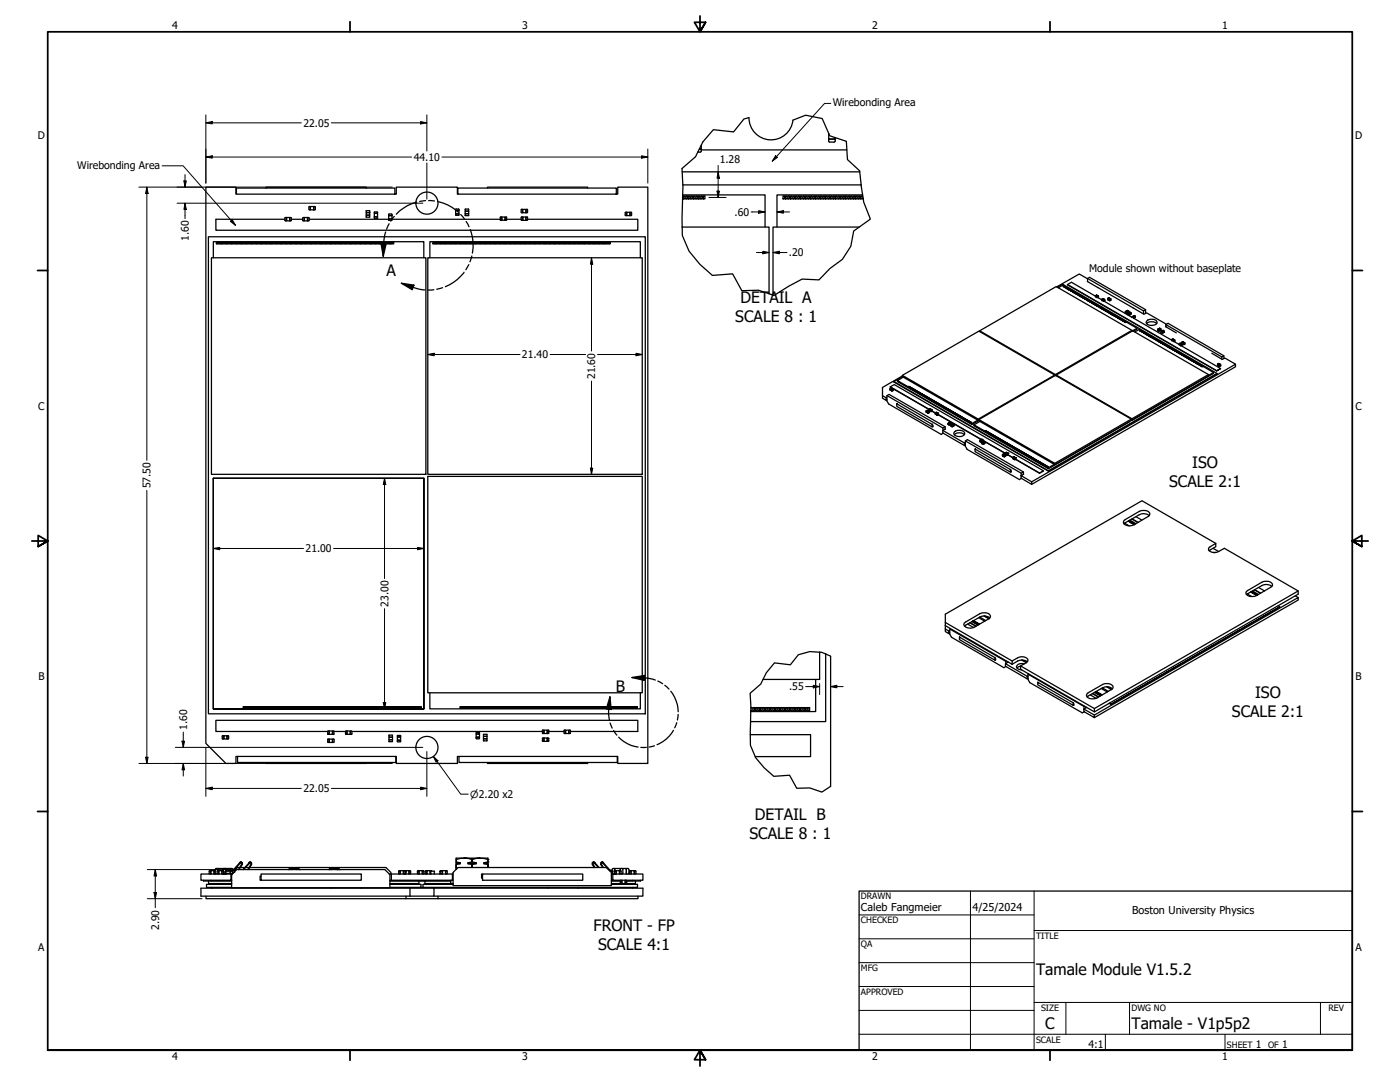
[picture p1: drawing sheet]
<svg xmlns="http://www.w3.org/2000/svg" width="559mm" height="432mm" viewBox="0 0 559 432" stroke-linecap="round" stroke-linejoin="round" font-family="sans-serif">
<defs><g id="words">
<g font-size="6.3">
<text x="154.2" y="110.2">A</text>
<text x="295.6" y="121">DETAIL A</text>
<text x="293.5" y="128.6">SCALE 8 : 1</text>
<text x="475.9" y="186.7">ISO</text>
<text x="466.7" y="194.2">SCALE 2:1</text>
<text x="245.8" y="276.3">B</text>
<text x="501" y="278.6">ISO</text>
<text x="491.7" y="286.1">SCALE 2:1</text>
<text x="301.3" y="327.2">DETAIL B</text>
<text x="299.1" y="334.7">SCALE 8 : 1</text>
<text x="236.9" y="371.7">FRONT - FP</text>
<text x="238.7" y="379.2">SCALE 4:1</text>
<text x="413.5" y="389.1">Tamale Module V1.5.2</text>
<text x="417.2" y="410.6">C</text>
<text x="451.6" y="410.7">Tamale - V1p5p2</text>
</g>
<g font-size="4.3">
<text x="343.7" y="363.5">Caleb Fangmeier</text>
<text x="388.1" y="363.7">4/25/2024</text>
<text x="451.9" y="364.7">Boston University Physics</text>
</g>
<g font-size="4.2">
<text x="68.7" y="11.7">4</text>
<text x="208.4" y="11.7">3</text>
<text x="348.1" y="11.7">2</text>
<text x="487.8" y="11.7">1</text>
<text x="332.4" y="42.5">Wirebonding Area</text>
<text x="121.1" y="50.5">22.05</text>
<text x="15.1" y="55.5">D</text>
<text x="540.9" y="55.5">D</text>
<text x="165.2" y="64.2">44.10</text>
<text x="287.3" y="65.2">1.28</text>
<text x="30.8" y="67.4">Wirebonding Area</text>
<text x="293.2" y="86.1">.60</text>
<text x="75.4" y="96.1" transform="rotate(-90 75.4 96.1)">1.60</text>
<text x="314.9" y="102.3">.20</text>
<text x="434.7" y="108.7">Module shown without baseplate</text>
<text x="208.3" y="143">21.40</text>
<text x="237.6" y="151.3" transform="rotate(-90 237.6 151.3)">21.60</text>
<text x="15.2" y="163.4">C</text>
<text x="541" y="163.4">C</text>
<text x="60.1" y="194.9" transform="rotate(-90 60.1 194.9)">57.50</text>
<text x="122" y="220.4">21.00</text>
<text x="155" y="242.1" transform="rotate(-90 155 242.1)">23.00</text>
<text x="15.3" y="271.4">B</text>
<text x="315" y="275.5">.55</text>
<text x="541.1" y="271.4">B</text>
<text x="74.7" y="291.3" transform="rotate(-90 74.7 291.3)">1.60</text>
<text x="121.1" y="316.2">22.05</text>
<text x="63.5" y="371.2" transform="rotate(-90 63.5 371.2)">2.90</text>
<text x="15.2" y="379.3">A</text>
<text x="541" y="379.3">A</text>
<text x="434.4" y="418.3">4:1</text>
<text x="501.3" y="418.3">1</text>
<text x="511.8" y="418.3">1</text>
<text x="68.7" y="423.2">4</text>
<text x="208.4" y="423.2">3</text>
<text x="348.1" y="423.2">2</text>
<text x="487.8" y="423.2">1</text>
</g>
<text font-size="3.9" x="187.7" y="318.4">⌀2.20 x2</text>
<g font-size="3.5">
<text x="343.7" y="358.9">DRAWN</text>
<text x="343.7" y="368.5">CHECKED</text>
<text x="413.5" y="374.6">TITLE</text>
<text x="343.7" y="378">QA</text>
<text x="343.7" y="387.5">MFG</text>
<text x="343.7" y="397.1">APPROVED</text>
<text x="415.5" y="403.4">SIZE</text>
<text x="451.6" y="403.4">DWG NO</text>
<text x="530.3" y="403.4">REV</text>
<text x="413.5" y="416.1">SCALE</text>
<text x="489.7" y="418.3">SHEET</text>
<text x="506.2" y="418.3">OF</text>
</g>
</g></defs>
<!-- layer: Visible (ANSI) -->
<g fill="none" stroke="#000" stroke-width=".51">
<path d="M279.9 58v1.5h-.8h.8v.8M279.9 59.8h58.1M299 47a8.8 8.8 0 0 0 8.2 8.8 8.8 8.8 0 0 0 9.3-7.8M330.7 56.3l.4 .4M330.8 53.2v2.3h.4M331.2 55.5h-.4v.8M331.2 55.5h1.8M333 55.5h.4l-.2 1.1-2 .1M333.4 54.9v.6h-.4M94.4 77.5l-.2-2.8h-12v222l8 8h4v-2.8h.6M94.4 75.1h63.2v2.4h-63.2zM106.2 75.1v-.4h40v.4"/>
<path d="M157.6 77.5h.6v-2.8h24.4l.2 2.8M182.8 75.1h63.2v2.4h-63.2zM194.6 75.1v-.4h40v.4M246 77.5h.6v-2.8h12v230h-12l-.2-2.8M272.3 68.6h70.9M272.5 77.8h32.9v12.8M272.5 73.8h71.2M272.7 78.2h.7v1.2h-.7zM273.7 78.2h.7v1.2h-.7zM274.7 78.2h.6v1.2h-.6zM275.7 78.2h.7v1.2h-.7zM276.7 78.2h.7v1.2h-.7z"/>
<path d="M277.7 78.2h.7v1.2h-.7zM278.7 78.2h.6v1.2h-.6zM279.7 78.2h.7v1.2h-.7zM279.9 60.3l-.2 .3-1.2 .1M280.7 78.2h.7v1.2h-.7zM312.5 78.2h.7v1.2h-.7zM313.5 78.2h.6v1.2h-.6zM314.5 78.2h.7v1.2h-.7zM315.5 78.2h.7v1.2h-.7zM316.5 78.2h.7v1.2h-.7zM317.5 78.2h.6v1.2h-.6zM318.5 78.2h.7v1.2h-.7z"/>
<path d="M319.5 78.2h.7v1.2h-.7zM320.5 78.2h.7v1.2h-.7zM321.5 78.2h.6v1.2h-.6zM322.5 78.2h.7v1.2h-.7zM323.5 78.2h.7v1.2h-.7zM324.5 78.2h.7v1.2h-.7zM325.5 78.2h.6v1.2h-.6zM326.5 78.2h.7v1.2h-.7zM327.5 78.2h.7v1.2h-.7zM328.5 78.2h.7v1.2h-.7zM329.5 78.2h.6v1.2h-.6zM330.5 78.2h.7v1.2h-.7z"/>
<path d="M331.5 78.2h.7v1.2h-.7zM332.5 78.2h.7v1.2h-.7zM333.5 78.2h.6v1.2h-.6zM334.5 78.2h.7v1.2h-.7zM335.5 78.2h.7v1.2h-.7zM336.5 78.2h.7v1.2h-.7zM337.5 78.2h.6v1.2h-.6zM338.5 78.2h.7v1.2h-.7zM339.5 78.2h.7v1.2h-.7zM340.6 78.2h.6v1.2h-.6zM341.5 78.2h.6v1.2h-.6zM342.5 78.2h.7v1.2h-.7z"/>
<path d="M343.5 78.2h.7v1.2h-.7zM344.3 77.8h-34.2v12.8M344.6 79.2v.2M83.2 94.5h174.4v190.4h-174.4zM86.4 96.7h.3v.6h-.3zM86.9 96.7h.3v.6h-.3zM87.4 96.7h.3v.6h-.3zM87.9 96.7h.3v.6h-.3zM88.3 96.7h.4v.6h-.4zM88.8 96.7h.4v.6h-.4zM89.3 96.7h.4v.6h-.4zM89.9 96.7h.3v.6h-.3z"/>
<path d="M90.4 96.7h.3v.6h-.3zM90.9 96.7h.3v.6h-.3zM91.4 96.7h.3v.6h-.3zM91.9 96.7h.3v.6h-.3zM92.3 96.7h.3v.6h-.3zM92.8 96.7h.4v.6h-.4zM93.3 96.7h.4v.6h-.4zM93.9 96.7h.3v.6h-.3zM94.4 96.7h.3v.6h-.3zM94.9 96.7h.3v.6h-.3zM95.4 96.7h.3v.6h-.3zM95.9 96.7h.3v.6h-.3z"/>
<path d="M96.3 96.7h.3v.6h-.3zM96.8 96.7h.4v.6h-.4zM97.3 96.7h.4v.6h-.4zM97.9 96.7h.3v.6h-.3zM98.4 96.7h.3v.6h-.3zM98.9 96.7h.3v.6h-.3zM99.4 96.7h.3v.6h-.3zM99.9 96.7h.3v.6h-.3zM100.3 96.7h.3v.6h-.3zM100.8 96.7h.4v.6h-.4zM101.3 96.7h.4v.6h-.4zM101.9 96.7h.3v.6h-.3z"/>
<path d="M102.4 96.7h.3v.6h-.3zM102.9 96.7h.3v.6h-.3zM103.4 96.7h.3v.6h-.3zM103.9 96.7h.3v.6h-.3zM104.3 96.7h.3v.6h-.3zM104.8 96.7h.4v.6h-.4zM105.3 96.7h.4v.6h-.4zM105.9 96.7h.3v.6h-.3zM106.4 96.7h.3v.6h-.3zM106.9 96.7h.3v.6h-.3zM107.4 96.7h.3v.6h-.3zM107.9 96.7h.3v.6h-.3z"/>
<path d="M108.3 96.7h.3v.6h-.3zM108.8 96.7h.4v.6h-.4zM109.3 96.7h.4v.6h-.4zM109.9 96.7h.3v.6h-.3zM110.4 96.7h.3v.6h-.3zM110.9 96.7h.3v.6h-.3zM111.4 96.7h.3v.6h-.3zM111.9 96.7h.3v.6h-.3zM112.3 96.7h.3v.6h-.3zM112.8 96.7h.4v.6h-.4zM113.3 96.7h.4v.6h-.4zM113.7 87.5h-27.5v4.4h168.4v-4.4h-44"/>
<path d="M113.9 96.7h.3v.6h-.3zM114.4 96.7h.3v.6h-.3zM114.4 87l-.6-.1-.1 1h.7M114.4 86.8h1.2v1.3h-1.2zM114.9 96.7h.3v.6h-.3zM115.4 96.7h.3v.6h-.3zM115.6 86.8l.7 .2-.2 1.1h-.5zM115.9 96.7h.3v.6h-.3zM116.3 87.5h4.5M116.3 96.7h.3v.6h-.3zM116.8 96.7h.4v.6h-.4zM117.3 96.7h.4v.6h-.4z"/>
<path d="M117.9 96.7h.3v.6h-.3zM118.4 96.7h.3v.6h-.3zM118.9 96.7h.3v.6h-.3zM119.4 96.7h.3v.6h-.3zM119.9 96.7h.3v.6h-.3zM120.3 96.7h.3v.6h-.3zM120.8 96.7h.4v.6h-.4zM120.9 86.9l.6-.1v1.3l-.7-.2zM121.3 96.7h.4v.6h-.4zM121.5 86.8h1.2v1.3h-1.2zM121.9 96.7h.3v.6h-.3zM122.4 96.7h.3v.6h-.3z"/>
<path d="M122.7 87.9l.5 .2M122.9 96.7h.3v.6h-.3zM123.2 86.8l.2 1.1-.2 .2M123.2 86.8l-.5 .2M123.4 96.7h.3v.6h-.3zM123.4 87.5h31.7M123.9 96.7h.3v.6h-.3zM123.9 82.6l-.5-.1-.1 1.1h.6M123.9 82.4h1.3v1.4h-1.3zM124.3 96.7h.4v.6h-.4zM124.8 96.7h.4v.6h-.4zM125.2 82.4l.7 .2-.2 1.2h-.5z"/>
<path d="M125.3 96.7h.4v.6h-.4zM125.9 96.7h.3v.6h-.3zM126.4 96.7h.3v.6h-.3zM126.9 96.7h.3v.6h-.3zM127.4 96.7h.3v.6h-.3zM127.9 96.7h.3v.6h-.3zM128.3 96.7h.4v.6h-.4zM128.8 96.7h.4v.6h-.4zM129.3 96.7h.4v.6h-.4zM129.9 96.7h.3v.6h-.3zM130.4 96.7h.3v.6h-.3zM130.9 96.7h.3v.6h-.3z"/>
<path d="M131.4 96.7h.3v.6h-.3zM131.9 96.7h.3v.6h-.3zM132.3 96.7h.4v.6h-.4zM132.8 96.7h.4v.6h-.4zM133.3 96.7h.4v.6h-.4zM133.9 96.7h.3v.6h-.3zM134.4 96.7h.3v.6h-.3zM134.9 96.7h.3v.6h-.3zM135.4 96.7h.3v.6h-.3zM135.8 96.7h.4v.6h-.4zM136.3 96.7h.4v.6h-.4zM136.8 96.7h.4v.6h-.4z"/>
<path d="M137.4 96.7h.3v.6h-.3zM137.9 96.7h.3v.6h-.3zM138.4 96.7h.3v.6h-.3zM138.9 96.7h.3v.6h-.3zM139.4 96.7h.3v.6h-.3zM139.8 96.7h.4v.6h-.4zM140.3 96.7h.4v.6h-.4zM140.8 96.7h.4v.6h-.4zM141.4 96.7h.3v.6h-.3zM141.9 96.7h.3v.6h-.3zM142.4 96.7h.3v.6h-.3zM142.9 96.7h.3v.6h-.3z"/>
<path d="M143.4 96.7h.3v.6h-.3zM143.8 96.7h.4v.6h-.4zM144.3 96.7h.4v.6h-.4zM144.8 96.7h.4v.6h-.4zM145.4 96.7h.3v.6h-.3zM145.9 96.7h.3v.6h-.3zM146.1 86.6l.1 .1M146.2 84.8h1.4v1.1h-1.4zM146.2 86.6v-.7h1.4l-.1 .7-1.3 .1M146.2 84.1l1.4 .1M146.4 96.7h.3v.6h-.3zM146.9 96.7h.3v.6h-.3z"/>
<path d="M147.4 96.7h.3v.6h-.3zM147.6 84.1v.7h-1.4l-.1-.6M147.8 96.7h.4v.6h-.4zM148.3 96.7h.4v.6h-.4zM148.8 96.7h.4v.6h-.4zM149.4 96.7h.3v.6h-.3zM149.4 85.2h1.3v1.3h-1.3zM149.6 86.5v.6l1.1-.2M149.9 96.7h.3v.6h-.3zM150.4 96.7h.3v.6h-.3zM150.5 84.6h-1.1v.6h1.3v-.4M150.5 86.5l.2 .4"/>
<path d="M150.5 84.6l.2 .2M150.9 96.7h.3v.6h-.3zM151.4 96.7h.3v.6h-.3zM151.8 96.7h.4v.6h-.4zM152.3 96.7h.4v.6h-.4zM152.8 96.7h.4v.6h-.4zM153.4 96.7h.3v.6h-.3zM153.9 96.7h.3v.6h-.3zM154.4 96.7h.3v.6h-.3zM154.9 96.7h.3v.6h-.3zM155.1 87.7l.2 .2M155.1 86h1.4v1.4h-1.4z"/>
<path d="M155.3 85.4l-.2 .2M155.3 87.4l-.2 .4M155.3 85.4h.9M155.3 87.9h.9M155.4 96.7h.3v.6h-.3zM155.8 96.7h.3v.6h-.3zM156.2 87.4h.3l-.3 .5M156.2 85.4l.3 .6h-1.4v-.4M156.3 96.7h.4v.6h-.4zM156.5 87.5h43.2M156.8 96.7h.4v.6h-.4zM172.8 96.7h.3v.6h-.3z"/>
<path d="M173.2 96.7h.4v.6h-.4zM173.7 96.7h.4v.6h-.4zM174.2 96.7h.4v.6h-.4zM174.8 96.7h.3v.6h-.3zM175.3 96.7h.3v.6h-.3zM175.8 96.7h.3v.6h-.3zM176.3 96.7h.3v.6h-.3zM176.8 96.7h.3v.6h-.3zM177.2 96.7h.4v.6h-.4zM177.7 96.7h.4v.6h-.4zM178.2 96.7h.4v.6h-.4zM178.8 96.7h.3v.6h-.3z"/>
<path d="M179.3 96.7h.3v.6h-.3zM179.8 96.7h.3v.6h-.3zM180.3 96.7h.3v.6h-.3zM180.8 96.7h.3v.6h-.3zM181.2 96.7h.3v.6h-.3zM181.7 96.7h.4v.6h-.4zM181.9 84h1.3v1.3h-1.3zM182.1 85.3l-.2 .4 .2 .3M182.1 85.9h.9M182.1 83.4l-.2 .6h1.3l-.1-.6h-1M182.2 96.7h.4v.6h-.4zM182.8 96.7h.3v.6h-.3z"/>
<path d="M183 85.3l.2 .4-.2 .3M183.3 96.7h.3v.6h-.3zM183.8 96.7h.3v.6h-.3zM184.3 96.7h.3v.6h-.3zM184.8 96.7h.3v.6h-.3zM185.2 96.7h.3v.6h-.3zM185.7 85.9l.1 .1M185.7 84.3h1.4v1h-1.4zM185.7 96.7h.4v.6h-.4zM185.7 83.4l1.3 .1 .1 .8h-1.4l.1-.9M186.2 96.7h.4v.6h-.4zM186.8 96.7h.3v.6h-.3z"/>
<path d="M187.1 85.9l-1.4 .1v-.7h1.4v.7M187.3 96.7h.3v.6h-.3zM187.8 96.7h.3v.6h-.3zM188.3 96.7h.3v.6h-.3zM188.8 96.7h.3v.6h-.3zM189.2 96.7h.3v.6h-.3zM189.7 96.7h.4v.6h-.4zM190.2 96.7h.4v.6h-.4zM190.8 96.7h.3v.6h-.3zM191.3 96.7h.3v.6h-.3zM191.8 96.7h.3v.6h-.3zM192.3 96.7h.3v.6h-.3z"/>
<path d="M192.8 96.7h.3v.6h-.3zM193.2 96.7h.3v.6h-.3zM193.7 96.7h.4v.6h-.4zM194.2 96.7h.4v.6h-.4zM194.8 96.7h.3v.6h-.3zM195.3 96.7h.3v.6h-.3zM195.8 96.7h.3v.6h-.3zM196.3 96.7h.3v.6h-.3zM196.8 96.7h.3v.6h-.3zM197.2 96.7h.3v.6h-.3zM197.7 96.7h.4v.6h-.4zM198.2 96.7h.4v.6h-.4z"/>
<path d="M198.8 96.7h.3v.6h-.3zM199.3 96.7h.3v.6h-.3zM199.8 96.7h.3v.6h-.3zM199.9 86.6l-.2 1.3 .6-.2M199.9 86.6l.4 .2M200.3 96.7h.3v.6h-.3zM200.3 86.6h1.3v1.3h-1.3zM200.8 96.7h.3v.6h-.3zM201.2 96.7h.3v.6h-.3zM201.7 96.7h.4v.6h-.4zM202 86.6h-.4v1.3h.4M202 86.6l.2 .2"/>
<path d="M202.2 87.5h5.8M202.2 86.8v.9M202.2 87.7l-.2 .2M202.2 96.7h.4v.6h-.4zM202.8 96.7h.3v.6h-.3zM203.3 96.7h.3v.6h-.3zM203.8 96.7h.3v.6h-.3zM204.3 96.7h.3v.6h-.3zM204.8 96.7h.3v.6h-.3zM205.2 96.7h.3v.6h-.3zM205.7 96.7h.4v.6h-.4zM206.2 96.7h.4v.6h-.4z"/>
<path d="M206.8 96.7h.3v.6h-.3zM207.3 96.7h.3v.6h-.3zM207.8 96.7h.3v.6h-.3zM208.2 86.6l-.2 1.1 .7 .2v-1.3h-.5M208.3 96.7h.3v.6h-.3zM208.6 83.8l-.5-.2-.1 1M208.6 84.6v.3l-.6-.2M208.6 83.6h1.3v1.3h-1.3zM208.7 86.6h1.2v1.3h-1.2zM208.8 96.7h.3v.6h-.3zM209.2 96.7h.3v.6h-.3zM209.7 96.7h.4v.6h-.4z"/>
<path d="M210.2 96.7h.4v.6h-.4zM210.3 86.6l.3 1.1-.7 .2v-.2M210.4 86.6l-.5 .2M210.6 84.6l-.1-1h-.6v1.3l.7-.2M210.8 96.7h.3v.6h-.3zM211.3 96.7h.3v.6h-.3zM211.8 96.7h.3v.6h-.3zM212.3 96.7h.3v.6h-.3zM212.8 96.7h.3v.6h-.3zM213.2 96.7h.4v.6h-.4zM213.7 96.7h.4v.6h-.4zM214.2 96.7h.4v.6h-.4z"/>
<path d="M214.8 96.7h.3v.6h-.3zM215.3 96.7h.3v.6h-.3zM215.8 96.7h.3v.6h-.3zM216.3 96.7h.3v.6h-.3zM216.8 96.7h.3v.6h-.3zM217.2 96.7h.4v.6h-.4zM217.7 96.7h.4v.6h-.4zM218.2 96.7h.4v.6h-.4zM218.8 96.7h.3v.6h-.3zM219.3 96.7h.3v.6h-.3zM219.8 96.7h.3v.6h-.3zM220.3 96.7h.3v.6h-.3z"/>
<path d="M220.8 96.7h.3v.6h-.3zM221.2 96.7h.4v.6h-.4zM221.7 96.7h.4v.6h-.4zM222.2 96.7h.4v.6h-.4zM222.8 96.7h.3v.6h-.3zM223.3 96.7h.3v.6h-.3zM223.8 96.7h.3v.6h-.3zM224.3 96.7h.3v.6h-.3zM224.7 96.7h.4v.6h-.4zM225.2 96.7h.4v.6h-.4zM225.7 96.7h.4v.6h-.4zM226.3 96.7h.3v.6h-.3z"/>
<path d="M226.8 96.7h.3v.6h-.3zM227.3 96.7h.3v.6h-.3zM227.8 96.7h.3v.6h-.3zM228.3 96.7h.3v.6h-.3zM228.7 96.7h.4v.6h-.4zM229.2 96.7h.4v.6h-.4zM229.7 96.7h.4v.6h-.4zM230.3 96.7h.3v.6h-.3zM230.8 96.7h.3v.6h-.3zM231.3 96.7h.3v.6h-.3zM231.8 96.7h.3v.6h-.3zM232.3 96.7h.3v.6h-.3z"/>
<path d="M232.7 96.7h.4v.6h-.4zM233.2 96.7h.4v.6h-.4zM233.7 96.7h.4v.6h-.4zM234.3 96.7h.3v.6h-.3zM234.8 96.7h.3v.6h-.3zM235.3 96.7h.3v.6h-.3zM235.8 96.7h.3v.6h-.3zM236.3 96.7h.3v.6h-.3zM236.7 96.7h.4v.6h-.4zM237.2 96.7h.4v.6h-.4zM237.7 96.7h.4v.6h-.4zM238.3 96.7h.3v.6h-.3z"/>
<path d="M238.8 96.7h.3v.6h-.3zM239.3 96.7h.3v.6h-.3zM239.8 96.7h.3v.6h-.3zM240.3 96.7h.3v.6h-.3zM240.7 96.7h.4v.6h-.4zM241.2 96.7h.4v.6h-.4zM241.7 96.7h.4v.6h-.4zM242.3 96.7h.3v.6h-.3zM242.8 96.7h.3v.6h-.3zM243.3 96.7h.3v.6h-.3zM250.1 84.9l-.5-.1v1.1h.5M250.1 84.7h1.4v1.3h-1.4z"/>
<path d="M251.5 84.7l.6 .2-.2 1.1h-.4zM272.3 90.6h34.7v26.6M343 90.6h-34.5v27.2M84.4 102.9h85.6v86.4h-85.6zM85.2 102.9v-6.4h84v6.4M170.8 102.9h85.5v86.4h-85.5zM171.6 102.9v-6.4h84v6.4M422 114.6l2.1-1.2 61.7 35.8-67.3 38.8M422.4 114.9l1.7-1 29.7 17.1v.4l-1.4 .8M424.4 114.3h.1M424.6 114.4h.1M424.6 114.2h-.4"/>
<path d="M424.7 114.5h.1M424.9 114.6h.1M424.8 114.3l-.4 .1M424.8 114.3l-.1 .2 .2-.1M424.8 114.3l-.2 .1M424.9 114.7h.2M425.1 114.5l-.3 .1M425.1 114.5v.2h.3M425.3 114.8h.1M425.1 114.5l-.2 .1M425.3 114.6l-.4 .1M425.4 114.9h.1"/>
<path d="M425.6 115h.1M425.6 114.8l-.3 .1M425.8 115.1h.1M425.7 114.8l-.1 .2 .2-.1M425.7 114.8l-.3 .1M425.8 115.2h.2M426 115l-.4 .1M426.1 115.3h.1M426 115v.3l.2-.2M426 115l-.2 .1M426.1 113.5l59.5 34.5zM426.1 113.5l1.6-.9 9.5 5.6"/>
<path d="M426.1 115.1l-.3 .1M426.3 115.4h.1M426.2 115.1l.1 .1M426.3 115.4h.4l-.2 .2M426.5 115.3l-.3 .1M426.7 115.6h.1M426.7 115.4l-.2 .1M426.7 115.7h.1M426.8 115.5l-.3 .1M427 115.8h.1M426.9 115.6h.2M426.9 115.6h-.2"/>
<path d="M427 115.6l-.3 .1M427.2 116h.1M427.1 115.6l.1 .1M427.2 116l.3-.2-.1 .3M427.4 115.8l-.3 .1M427.5 116.1h.1M427.5 115.9l-.1 .1M427.7 116l-.3 .1M427.9 116.3h.1M427.8 116.1h.1M427.8 116.1h-.2M428.1 116.5h.1"/>
<path d="M428.1 116.2l-.3 .1M428.1 116.5l.3-.2-.2 .3M428.3 116.3l-.4 .1M428.4 116.6h.1M428.4 116.4l-.2 .1M428.6 116.8h.1M428.6 116.5l-.3 .1M428.8 116.8h.1M428.8 116.6l-.3 .1M428.9 117h.1M429 116.7l-.3 .1M429.1 116.8l-.3 .1"/>
<path d="M429.3 117.2h.1M429.2 116.8l-.1 .3M429.2 116.8l-.2 .2M429.3 116.9l-.2 .1M429.5 117.3h.1M429.5 117l-.3 .1M429.6 117.3h.1M429.7 117.2h-.3M429.8 117.5h.1M429.9 117.5l.3-.1-.2 .2M429.9 117.2l-.4 .1M430 117.3l-.3 .1"/>
<path d="M430.2 117.7h.1M430.2 117.4l-.2 .1M430.3 117.8h.1M430.4 117.5l-.3 .1M430.5 117.9h.1M430.6 117.7h-.3M430.7 118h.1M430.8 118h.3l-.2 .1M430.8 117.7l-.4 .1M430.9 117.9h-.3M431.1 118.2h.1M431.1 118h-.2"/>
<path d="M431.2 118.3h.1M431.3 118.3l.2-.1-.1 .2M431.3 118l-.3 .1M431.6 118.5h.1M431.5 118.2h-.3M431.6 118.2l-.2 .2M431.7 118.5h.3l-.2 .1M431.8 118.4h-.3M431.9 118.7h.1M432.1 118.8h.1M432 118.5l-.2 .1M432.2 118.8l.2-.1-.1 .2"/>
<path d="M432.2 118.9h.1M432.2 118.6h-.3M432.4 118.7h-.4M432.5 119h.1M432.5 118.7l-.3 .2M432.6 119h.3M432.7 118.9h-.3M432.8 119.2h.1M433 119.3h.1M433.1 119.1h-.3M433.1 119.3h.3l-.2 .1M433.1 119.4h.1"/>
<path d="M433.3 119.2l-.4 .1M433.4 119.5h.1M433.4 119.3l-.3 .1M433.6 119.6h.1M433.6 119.4h-.3M433.7 119.7h.1M433.8 119.5l-.3 .1M433.9 119.8h.1M434 119.6h-.4M434 119.8h.3l-.2 .2M434 119.9h.1M434.1 112.3l4.2 2.5"/>
<path d="M434.1 111.3l-3.3-2-9 5.2M434.1 119.7l-.3 .1M434.1 112.4v-1.3l.8-.4 22.4 12.9v1.4M434.1 111.1l22.3 13 .9-.5M434.3 120h.1M434.3 119.8l-.3 .1M434.5 119.9l-.4 .1M437.5 118l-.1 .6 .4-.7zM437.6 117.8l-.4 .6M437.7 117.8h-.1M437.7 117.8l.1 .1M437.8 117.9h.1"/>
<path d="M437.8 117.9l.5 .2M438.1 114.7l18.5 10.7 1-.6 8 4.6M438.2 118.1l-.4 .7M438.2 118.1h.1M438.3 118.1l.1 .1M438.4 118.7l1.3 .9M438.4 118.2l.1 .1M438.5 118.3l-.1 .4M439.7 119.5v.4M440.1 119.3l-.3 .1M440.2 119.3l-.3 .7v-.5l.4-.2 .5 .3M440.2 119.2h-.1"/>
<path d="M440.8 119.6v.7l11.1 6.4M440.8 119.6l-.4 .2v.5M442.2 119.1v.4M442.2 119v.1M442.2 119.6h.1M442.3 119.6l.5 .4M442.5 118.8l-.3 .2M442.6 118.8l.2 .1M442.6 118.8h-.1M442.7 118.9l-.4 .4v.3M442.7 118.9h.1M442.8 118.9l.4 .3"/>
<path d="M443.2 119.2l.2 .6-.6 .2M443.2 119.2l-.4 .2v.6M391 132l30.3 17.5M434.4 120.1h.1M434.6 120.2h.1M434.7 120l-.4 .1M434.8 120.3h.1M434.8 120.1h-.3M435 120.2l-.3 .1M435.2 120.5h.1M435.2 120.3h-.4M435.3 120.6h.1"/>
<path d="M435.4 120.4l-.4 .1M435.5 120.7h.1M435.7 120.8h.1M435.5 120.5l-.3 .1M435.6 120.5l-.1 .2 .2-.1M435.6 120.5l-.2 .1M435.7 120.8h.4M435.9 120.7l-.4 .1M436 121h.1M436.2 121.2h.1M436.2 120.9l-.3 .1M436.3 121l-.1 .2 .2-.2"/>
<path d="M436.3 121l-.2 .1M436.6 121.3h.1M436.5 121l-.3 .2 .4-.1M436.5 121l-.3 .2M436.6 121.3h.3M436.8 121.2l-.4 .1M436.9 121.5h.1M437.1 121.7h.1M437 121.3l-.1 .2 .2-.1M437 121.3l-.2 .2M437.2 121.5l-.1 .2 .2-.2M437.2 121.5l-.3 .1"/>
<path d="M437.5 121.9h.1M437.4 121.5l-.1 .3M437.4 121.5l-.3 .2M437.5 121.6l-.2 .1M437.5 121.9h.3M437.6 121.7l-.3 .1M437.8 122h.1M438 122.2h.1M437.9 121.9l-.1 .1 .2-.1M437.9 121.9l-.2 .1M438 122.2l.3-.1-.2 .2M438.1 122l-.1 .2 .1-.2"/>
<path d="M438.1 122l-.3 .1M438.3 122.4h.1M438.3 122.1l-.2 .1M438.5 122.5h.1M438.4 122.2h.1M438.4 122.2l-.2 .1M438.7 122.6h.1M438.7 122.4h-.3M438.8 122.7h.1M438.8 122.4l-.1 .2 .2-.2M438.8 122.4l-.3 .1M439 122.6h-.3"/>
<path d="M439.2 122.9h.1M439.1 122.6v.2l.2-.1M439.1 122.6l-.2 .1M439.2 122.6l-.2 .1M439.4 123h.1M439.3 122.7h.1M439.5 123.1h.1M439.6 122.9h-.3M439.7 123.2h.1M439.7 122.9l-.2 .2 .3-.2M439.7 122.9l-.3 .1M439.8 123.3h.1"/>
<path d="M439.9 123.1h-.3M440 123.1v.2h.3M440.1 123.4h.1M440 123.1l-.2 .1M440.1 123.1l-.3 .2M440.2 123.5h.1M440.4 123.6h.1M440.5 123.4h-.3M440.6 123.7h.1M440.6 123.4l-.3 .1M440.7 123.8h.1M440.8 123.6h-.3"/>
<path d="M440.9 123.9h.1M440.9 123.6v.2l.2-.1M440.9 123.6l-.2 .1M441 123.7l-.3 .1M441.1 124h.1M441.1 123.7l-.2 .2 .3-.1M441.2 124l.5 .1M441.2 124.1h.1M441.5 124.2h.1M441.4 123.9l-.4 .1M441.5 124l-.3 .1M441.6 124.2l.5 .1"/>
<path d="M441.6 124.3h.1M441.8 124.4h.1M441.9 124.2l-.3 .1M442 124.5h.1M442.2 124.4l-.3 .1M442.4 124.7h.1M442.3 124.4l-.1 .3M442.3 124.4l-.2 .1M442.4 124.5l-.2 .1M442.5 124.7h.3M442.6 124.6l-.3 .1M442.7 124.9h.1"/>
<path d="M442.9 125h.1M443 124.8h-.3M443.1 124.9l-.3 .1M443.2 124.9l-.1 .3M443.3 125.2h.1M443.2 124.9l-.2 .1M443.3 125l-.2 .1M443.4 125.3h.1M443.6 125.4h.1M443.5 125.1l-.3 .1M443.7 125.2l-.3 .1M443.8 125.5h.1"/>
<path d="M443.9 125.3h-.4M444 125.4l-.3 .1M444.2 125.7h.1M444.2 125.5h-.3M444.3 125.9h.1M444.4 125.6l-.3 .1M444.5 125.9h.1M444.6 125.7l-.4 .1M444.7 126h.1M444.7 125.8l-.3 .1M444.9 125.9l-.3 .1M445 126.2h.1"/>
<path d="M445.1 126h-.3M445.2 126.4h.1M445.3 126.1l-.4 .1M445.4 126.4h.1M445.6 126.6h.1M445.5 126.2l-.4 .1M445.6 126.3l-.3 .1M445.6 126.6h.4l-.2 .1M445.8 126.4l-.3 .1M445.9 126.7h.1M446 126.6h-.2M446.1 126.9h.1"/>
<path d="M446.2 126.9l.2-.2-.1 .3M446.2 126.6l-.4 .1M446.5 127.1h.1M446.3 126.7l-.3 .1M446.5 126.8l-.2 .1M446.5 127.1h.3l-.1 .1M446.7 126.9l-.4 .1M446.8 127.3h.1M447 127.4h.1M446.8 127.1h-.1M447 127.4l.2-.1zM447 127.4l.4-.1-.2 .2"/>
<path d="M447 127.4h.2M447 127.1l-.3 .1M447.1 127.2l-.3 .1M447.4 127.6h.1M447.4 127.3l-.4 .1M447.4 127.6h.3M447.7 127.8h.1M447.5 127.4l-.3 .1M447.9 127.9h.1M447.9 127.9l.2-.1zM447.9 127.9l.3-.1-.1 .2M447.9 128h.2"/>
<path d="M447.9 127.6l-.4 .1M448 127.7l-.3 .1M448.2 128.1h.1M448.2 127.8l-.3 .2M448.4 128.2h.1M448.6 128.3h.1M448.4 128h-.3M448.6 128.3l.2-.2zM448.6 128.1h-.3M448.8 128.4h.1M448.7 128.1l-.3 .1M448.8 128.4l.3-.1-.2 .2"/>
<path d="M448.8 128.5h.1M448.9 128.3h-.3M449.1 128.6h.1M449.1 124.8h.1M449.1 128.3l-.3 .2M449.1 124.4v.4M449.2 124.4h-.1M449.3 128.7h.1M449.2 124.8l.4 .3 .3-.2M449.3 128.5h-.3M449.5 124.2l.4 .3M449.5 124.2l-.3 .2"/>
<path d="M449.5 128.6l-.3 .1M449.6 125.1h.1M449.8 124l.4 .3M449.8 124l-.3 .2M449.9 124.5v.4M450 123.9l-.2 .1M450.1 123.9h-.1M450.1 123.9l.4 .2M450.2 125.5l.6 .2M450.2 124.3l.1 .4zM450.3 125l-.1 .5M450.3 125h.1"/>
<path d="M450.4 125l.4 .7M450.5 124.1v.1M450.5 124.1v.5l-.6 .3M450.8 124.7l.6 .1M450.8 124.7l.4 .1 .1 .5M450.8 124.7l-.5 .3M451.2 125.4l-.4 .3M451.3 125.3l-.1 .1M451.4 124.8v.5M451.4 125.3l-.2 .1M451.8 131.8l-30.5 17.7v.3M451.9 126.4v.4"/>
<path d="M452.1 126.3h.1M452.1 126.3l.5 .3v.4M452.1 126.3l.5 .3-.1 .4M452.5 127l15.2 8.8M452.5 127h.1M452.6 126l-.7 .5M452.6 126l.3 .2 .1 .5M452.7 125.9l-.1 .1M452.8 125.9l.3 .3M452.9 132.5l1.8-1 29.7 17.2v.3l-32.6 18.8M453.1 126.6v.1M453.1 126.7l-.6 .3"/>
<path d="M453.2 126.2v.4M453.8 131l-2 1.1v-.3l-30.2-17.4-30.6 17.9M454.9 132h.1M455.1 131.8l-.3 .1M455.2 132.1h.1M455.2 131.8v.3l.2-.1M455.2 131.8l-.2 .2M455.4 132.3h.1M455.3 131.9l-.2 .1M455.4 132l-.2 .1 .3-.1M455.6 132.3h.1M455.7 132.1l-.4 .1"/>
<path d="M455.8 132.5h.1M455.7 132.1l-.1 .2 .2-.1M455.7 132.1l-.2 .2M456 132.3l-.3 .1M456.1 132.3l-.1 .3 .2-.1M456.1 132.7h.1M456.1 132.3l-.2 .2M456.2 132.4l-.2 .1M456.3 132.8h.1M456.2 132.5l-.1 .2 .3-.2M456.5 132.8h.1M456.4 124.1v1.2"/>
<path d="M456.5 132.7h-.3M456.7 133h.1M456.6 132.7h.1M456.6 132.7l-.2 .1M456.8 133h.1M457 133.2h.1M456.9 132.8l-.3 .1M456.9 132.8l-.1 .3M456.9 132.8l-.1 .2M457.1 132.9l-.3 .1M457.2 133.3h.1M457.3 133l-.4 .1"/>
<path d="M457.4 133.3h.1M457.4 133.2h-.3M457.6 133.5h.1M457.5 133.2h.1M457.5 133.2l-.2 .1M457.6 128.2a2.83 2.83 0 0 1 4.2 .1v.5a2.74 2.74 0 0 1-4.3-.1zM457.6 129.2a3.1 3.1 0 0 1 4.1 0M457.9 133.7h.1M457.8 133.3l-.3 .1M457.8 133.3l-.1 .3M457.8 133.3l-.2 .2M458 133.4l-.4 .1"/>
<path d="M458.1 133.8h.1M458.1 133.5l-.3 .1M458.3 133.7h-.3M458.3 133.7v.2h.4l-.3 .1 .3-.1M458.4 134h.1M458.3 133.7l-.1 .1M458.5 134h.5M458.5 134h.1M458.5 133.7l-.2 .2M458.8 134.2h.1M458.9 134h-.4M459 134.3h.1"/>
<path d="M459.2 134.2h-.3M459.2 134.2v.2M459.3 134.5h.1M459.2 134.2l-.2 .1M459.4 134.2l-.2 .2M459.4 134.5l.5 .1M459.4 134.6h.1M459.5 134.4h-.3M459.7 134.7h.1M459.9 134.8h.1M459.7 134.5l-.3 .1M460.1 134.7h-.4"/>
<path d="M460.2 135h.1M460.2 134.7l-.3 .1M460.4 135.1h.1M460.6 135.2h.1M460.4 134.9h-.3M460.6 135l-.4 .1M460.6 135l.2 .1M460.6 135l-.2 .1M460.8 135.3h.1M460.8 135.3h.3l-.2 .1M460.9 135.2l-.3 .1M461.1 135.5h.1"/>
<path d="M461.1 135.3l-.2 .1M461.3 135.6h.1M461.5 135.7h.1M461.3 135.4h-.4M461.5 135.5l-.4 .1M461.6 135.8h.1M461.6 135.6h-.3M461.7 135.8h.3l-.2 .2M462 136h.1M461.8 135.7l-.3 .1M462.2 136.1h.1M462 135.8l-.2 .1"/>
<path d="M462.1 132l.4 .1M462.1 131.9h.1M462.2 135.9l-.4 .1M462.3 136.2h.1M462.3 131.3l.4 .3v.5v-.5zM462.3 131.3l-.2 .6M462.3 131.3l.5-.2 .4 .7M462.3 136l-.3 .1M462.5 136.3h.1M462.5 132.1h.1M462.5 136.1h-.3M462.6 136.3l.4 .1"/>
<path d="M462.9 136.5h.1M462.7 136.2l-.3 .1M462.9 131l.5 .3M462.9 136.3l-.2 .1M463 136.7h.1M463.1 136.7l.3-.1-.2 .2M463.2 131.8l-.7 .3M463.2 136.5l-.3 .1M463.4 136.8h.1M463.4 131.7l-.2 .1M463.4 131.3v.3M463.4 132.3v.1"/>
<path d="M463.4 136.8h.4l-.3 .2M463.4 136.6l-.2 .1M463.6 136.7l-.3 .1M463.7 137h.1M463.6 132.1l-.2 .6 .4 .3M463.6 132.1l.5 .3M463.8 136.8l-.3 .1M463.9 137.2h.1M463.8 133h.1M463.9 136.9l-.3 .1M464 137.2l.3-.1-.2 .2M464 137.2h.1"/>
<path d="M464 132l.4 .2v.5v-.5zM464.1 132.4v.1M464.1 137l-.3 .1M464.1 132.5v.4M464.1 132.9l-.2 .1M464.2 137.4h.1M464.2 131.8h.1M464.2 131.8l.5 .3v.4M464.2 131.8l-.6 .3M464.3 137.1l-.3 .1M464.4 137.5l.2-.1zM464.4 132.7l-.3 .2"/>
<path d="M464.5 137.2l-.3 .1M464.6 137.5h.1M464.6 137.3l-.3 .1M464.7 132.1h.1M464.8 137.7h.1M464.7 132.5l-.3 .2M464.7 132.5h.1M464.8 137.4l-.3 .1M464.9 137.7l.3-.1-.3 .2M464.9 137.7h.1M465 137.5l-.3 .1M465.1 137.9h.1"/>
<path d="M465.2 137.6l-.3 .1M465.3 138h.1M465.3 130.4l4.2 2.4M465.3 130.4v-.9l.9-.5 22.3 13v1.1M465.3 129.5l22.4 12.9 .8-.4M465.5 138h.1M465.4 137.7l-.3 .1M465.5 137.9h-.3M465.7 138.2h.1M465.7 137.9l-.3 .1M465.8 138.2l.3-.1-.3 .2M465.8 138.2h.1"/>
<path d="M465.9 138l-.3 .1M466 138.4h.1M466.2 138.5h.1M466.1 138.1l-.3 .1M466.4 138.6h.1M466.3 138.2l-.4 .1M466.4 138.4h-.3M466.6 138.7h.1M466.6 138.4l-.3 .1M466.7 138.7l.3-.1-.3 .2M466.7 138.7h.1M466.8 138.6h-.3"/>
<path d="M466.9 138.9h.1M467.1 139h.1M467 138.6l-.3 .1M467.1 138.7l-.3 .1M467.3 139.1h.1M467.3 138.9h-.3M467.4 139.2h.1M467.5 138.9l-.3 .1M467.8 139.4h.1M467.7 139.1h-.3M467.7 135.6v.4M467.7 139.1l-.2 .2 .4-.1"/>
<path d="M467.7 139.1l-.2 .1M468 139.5h.1M467.9 139.2l-.1 .2 .2-.1M467.9 139.2l-.2 .1M467.9 135.6l-.1 .4 .4-.6zM468.1 135.3h-.1M468.2 139.4h-.3M468.3 139.7h.1M468.2 135.4h.1M468.3 135.4l-.6 .1M468.3 135.4l.5 .2M468.4 139.4l-.3 .1"/>
<path d="M468.6 139.6h-.4M468.7 139.9h.1M468.6 139.6l-.2 .2 .4-.1M468.6 139.6l-.2 .1M468.7 136.3l1.9 1.2M468.9 140h.1M468.8 135.6l.1 .5M468.8 135.6l-.4 .2-.1 .5M468.8 139.7l-.1 .2 .2-.1M468.8 139.7l-.2 .1M468.9 136.2l-.2 .2M469.1 139.9l-.3 .1"/>
<path d="M469.1 139.9v.2M469.1 139.9l-.2 .1M469.3 140l-.2 .1M470.6 137.3v.3M470.9 137.3l-.1 .4 .4-.6zM471.2 137l-.6 .3M471.2 137v.1M471.2 137l.5 .4M471.6 138l15.6 9.1M471.7 137.4l-.4 .1-.1 .5M471.7 137.4h.2M471.7 136.5v.6"/>
<path d="M471.8 137.4v.6M471.9 138h-.2M472.2 136.5l-.5 .6M472.2 136.5l-.3 .7 .4 .2M472.2 136.5h.1M472.3 136.5h-.6M472.3 136.5l.5 .2M472.8 136.7l.1 .5M472.8 136.7l-.4 .2-.1 .5M472.9 137.3l-.6 .1M354 157.9l22.4 12.9 .9-.5M354 159.5l-.3 .3"/>
<path d="M354 158.5l-.3 .3M355.3 155.6l.8 .5 .4-.3M355.3 155.5v.1M355.3 155.1l-.1 .4M355.3 154.4l15.5 8.9M355.5 155.1l-.1 .5 .4-.7zM355.8 154.9h.1M355.9 154.9l-.6 .2M355.9 154.9l.4 .4M356.3 155.3l.3 .1-.2 .5M356.3 155.3l-.4 .3v.4M356.4 155.3l.1 .1"/>
<path d="M356.8 152.3l61.7 35.6M360.2 150.1l-8 4.5v4.3l1.5 .9v-1l-1.5-.9M360.2 149.8l30.3 17.5v.5l-30.3-17.5zM360.2 149.8l30.5-17.7 30.3 17.6v.3M360.2 150.3l-3.4 2M360.6 150.5l-2.4 1.4 29.7 17.1v.4l-29.7-17.1v-.4M362.6 154.4h.1M362.8 154.2l-.3 .1M363 154.6h.1M363 154.3l-.3 .1M363.2 154.7h.1M363.3 154.7h.1"/>
<path d="M363.2 154.4l-.3 .1M363.3 154.6h-.3M363.5 154.9h.1M363.5 154.6l-.3 .1M363.9 155.1h.1M363.7 154.7l-.3 .1M364 155.2h.1M363.9 154.8l-.3 .1M364.1 154.9l-.4 .1M364.2 155.3h.1M364.2 155.1h-.3M364.4 155.4h.1"/>
<path d="M364.4 155.1l-.3 .1M364.7 155.6h.1M364.6 155.3h-.3M364.9 155.7h.1M364.8 155.3l-.3 .1M364.9 155.4l-.3 .1M365.1 155.8h.1M365.1 155.6h-.3M365.3 155.9h.1M365.3 155.6l-.3 .1M365.4 155.9h.3l-.3 .1M365.6 156.1h.1"/>
<path d="M365.5 155.8h-.3M365.8 156.2h.1M365.7 155.9l-.3 .1M365.8 156h-.3M366 156.3h.1M365.9 156.2l.3-.1-.2 .2M366 156.1h-.3M366.1 156.4h.1M366.2 156.4h.4l-.3 .1M366.2 156.1l-.2 .2M366.4 156.3h-.3M366.5 156.6h.1"/>
<path d="M366.7 156.7h.1M366.6 156.4l-.3 .1M366.7 156.5h-.3M366.8 156.7h.3l-.2 .1M366.9 156.6l-.3 .1M367 156.9h.1M367.1 156.9h.3M367.1 156.7l-.2 .1M367.3 156.8h-.3M367.4 157.1h.1M367.6 157.2h.1M367.6 157h-.3"/>
<path d="M367.8 157.1l-.3 .1M367.9 157.4h.1M368 157.2l-.3 .2M368.1 157.5h.1M368.3 157.6h.1M368.2 157.3l-.4 .1M368.3 157.4l-.3 .1M368.5 157.7h.1M368.5 157.5h-.3M368.6 157.7h.3l-.3 .2M368.7 157.6l-.3 .1M368.8 157.9h.1"/>
<path d="M369 158.1h.1M368.9 157.7l-.3 .1M369.1 157.8l-.4 .1M369.2 158.1h.1M369.2 157.9l-.3 .1M369.4 158.2h.1M369.4 158l-.3 .1M369.4 158.2h.4l-.3 .2M369.7 158.4h.1M369.6 158.1l-.3 .1M369.9 158.6h.1M369.8 158.2l-.3 .1"/>
<path d="M369.9 158.3l-.3 .1M370.1 158.6h.1M370.1 158.4l-.3 .1M370.2 158.8h.1M370.3 158.8h.3M370.3 158.5l-.3 .1M370.5 158.6l-.4 .1M370.6 158.9h.1M370.8 159.1h.1M370.8 158.8l-.3 .1M370.8 159.1l.4-.1-.2 .2M371 158.9l-.4 .1"/>
<path d="M371.1 159.3h.1M371.2 159.3h.3l-.2 .1M371.2 159l-.2 .1M371.3 159.1l-.3 .1M371.5 159.4h.1M371.5 159.3h-.2M371.7 159.6h.1M371.7 159.3l-.4 .1M371.7 159.6l.3-.1-.1 .2M371.9 159.4l-.4 .1M372 159.8h.1M372 159.8h.4"/>
<path d="M372 159.5l-.1 .1M372.4 160h.1M372.2 159.6l-.3 .1M372.6 159.8l-.4 .1M372.7 160h-.3M421 149.7l-30.5 17.6M421 149.8l.1 .1M421.6 150v-.3l30.5-17.7 30.2 17.5v.5l-30.5 17.6v.2l-.3-.2M421.6 149.7l30.2 17.4M421.6 149.8l-.2 .1M469.2 140.2h.1M469.3 140l-.1 .2 .3-.1"/>
<path d="M469.6 140.4h.1M469.5 140.1l-.1 .2 .2-.1M469.5 140.1l-.2 .1M469.8 140.5h.1M469.8 140.3h-.3M469.8 140.3l.2 .1M469.8 140.3l-.2 .2M470.1 140.7h.1M470 140.4l-.1 .3M470 140.4l-.2 .1M470.2 140.5l-.3 .1M470.3 140.8h.1"/>
<path d="M470.2 140.5l-.1 .2 .2-.1M470.2 140.5l-.2 .2M470.5 140.9h.1M470.5 140.7l-.3 .1M470.7 141h.1M470.5 140.7l.2 .1M470.5 140.7l-.2 .1M470.7 140.8l.2 .1M470.7 140.8l-.2 .2M471 141.2h.1M470.9 140.9l-.1 .3M470.9 140.9l-.2 .1"/>
<path d="M471 141l-.2 .1M471.2 141.4h.1M471.1 141l-.1 .2 .2-.1M471.1 141l-.2 .2M471.4 141.4h.1M471.4 141.2l-.4 .1M471.6 141.5h.1M471.4 141.2l.2 .1M471.4 141.2l-.2 .2M471.7 141.4l-.3 .1M471.9 141.7h.1M471.8 141.4l-.1 .3"/>
<path d="M471.8 141.4l-.2 .1M472.1 141.9h.1M471.9 141.5l-.2 .1M472.1 141.6l-.4 .1M472.2 141.9h.1M472.2 141.7l-.3 .1M472.3 141.7l.1 .1M472.3 141.7l-.2 .2M472.4 142h.1M472.4 142l.5 .1M472.4 142.1h.2M472.8 142.2h.1"/>
<path d="M472.6 141.9l-.3 .1M472.9 142.4h.1M472.8 142l-.4 .1M473.1 142.2l-.3 .1M473.2 142.2l-.1 .3 .4-.1M473.2 142.2l-.2 .2M473.3 142.6h.1M473.3 142.6h.4M473.3 142.6h.2M473.3 142.3l-.2 .1M473.6 142.7h.1M473.6 142.6h-.3"/>
<path d="M473.7 142.6h.1M473.8 142.9h.1M473.9 142.9h.5M473.9 142.9h.1M474.2 143.1h.1M474 142.7l-.3 .1M474.2 142.8l-.3 .1M474.2 143.1h.3M474.5 143.3h.1M474.7 143.4h.1M474.6 143.1h.1M474.6 143.1l-.2 .1"/>
<path d="M474.8 143.4l.3-.1-.2 .2M474.9 143.3h-.3M475 143.6h.1M475.1 143.3l-.2 .1M475.2 143.7h.1M475.4 143.8h.1M475.3 143.4l-.4 .1M475.4 143.6h-.3M475.6 143.9h.1M475.6 143.6l-.3 .1M475.7 143.9l.3-.1-.3 .2M475.8 143.8h-.3"/>
<path d="M475.9 144.1h.1M476.1 144.2h.1M476 143.8l-.3 .2M476.1 144h-.3M476.3 144.3h.1M476.3 144.1h-.3M476.4 144.4h.1M476.5 144.1l-.3 .1M476.5 144.4l.4-.1-.3 .2M476.8 144.6h.1M476.7 144.3h-.3M477 144.7h.1"/>
<path d="M476.9 144.3l-.3 .2M477 144.5h-.3M477.2 144.8h.1M477.2 144.6l-.3 .1M477.3 144.9h.1M477.4 144.9h.3M477.4 144.7h-.3M477.7 145.1h.1M477.6 144.8h-.3M477.9 145.2h.1M477.9 145h-.3M478 145.2h.3l-.2 .2"/>
<path d="M478.1 145.1l-.3 .1M478.2 145.4h.1M478.3 145.2l-.2 .1M478.6 145.6h.1M478.5 145.3l-.3 .1M478.5 145.4l-.1 .1M478.5 145.4h-.2M478.6 145.4l-.2 .1M478.8 145.7h.1M478.8 145.5h-.3M478.9 145.7h.3l-.3 .2M478.9 145.8h.1"/>
<path d="M479.1 145.9h.1M479 145.6l-.3 .1M479.2 145.7l-.3 .1M479.3 146l.2-.1zM479.4 145.8l-.4 .1M479.5 146.1h.1M479.4 145.9h-.2M479.7 146.2h.1M479.7 146h-.3M479.7 146.2h.4l-.3 .2M479.7 146.3h.1M479.9 146.1l-.3 .1"/>
<path d="M480.1 146.2l-.4 .1M482.3 149.5l-30.5 17.6v.5l-.3-.2M483.7 141l4.2 2.4 1-.5 4.2 2.5M484.4 148.7l-2.1 1.1M485.6 148l1.6-.9zM485.8 149l-67.3 39-61.7-35.7M486 145.2v.1M486.5 145.2l-.3 .7-.2-.5M486.5 145.2l-.3 .7 .4 .3M486.5 145.2h.1M486.6 145.2l-.6 .1M486.6 146.2h.2"/>
<path d="M486.6 145.2l.4 .2M486.8 146.2h.1M487 145.4l.2 .6-.3 .2M487 145.4l-.3 .2-.1 .6M487.7 142.4v.9M358.1 161.1l-.2 1.1 14.1 8.2v-1l-14.1-8.2M369.6 164v.4M369.6 164.4l.2 .2M369.8 164.6l.7 .3M370.2 163.8l-.4 .7M370.2 163.8h.1M370.2 163.8l-.4 .8"/>
<path d="M370.3 163.8l-.7 .2M370.3 163.8l.4 .3M370.4 164.9h.1M370.7 164.1l-.4 .3v.4M370.7 164.1h.1M370.8 163.4l-15.5-9 1.6-.9 59.6 34.4-1.6 .9M370.8 164.7l-.3 .2M370.9 164.2v.5M371.2 163.1l-.4 .3M371.2 163.1l.2 .1M371.2 163.1h-.1M371.3 163.2l-.3 .7-.2-.5"/>
<path d="M371.3 163.2l-.3 .7 .4 .2M371.3 163.2h.1M371.4 163.2l.5 .2M371.9 163.4l.1 .6M371.9 163.4l-.4 .2-.1 .5M372 164.1h-.6M372 164.1l1.3 .7M372 164v.1M372 164l1.3 .7 .5-.2-.4 .8M372.2 169.6v.6M372.2 169.2l-.2 .2M372.4 170.2l-.4 .2"/>
<path d="M372.6 160.1h.1M372.6 160.1h.5M372.9 160.3h.1M373.1 160.4h.1M372.9 160l-.2 .1M373.3 160.5h.1M373.3 160.3h-.4M373.4 160.6h.1M373.3 164.8l.1 .5M373.3 165.3l.2 .1M373.4 164.7l-.1 .1M373.4 160.3l-.3 .1"/>
<path d="M373.4 165.3l.1 .1M373.5 160.6l.5 .1M373.5 165.4l.5 .2M373.6 160.5h-.3M373.8 160.8h.1M374 160.9h.1M373.8 160.5l-.2 .2M374.1 161h.1M374.1 160.8h-.3M374.3 161.1h.1M374.3 161.1l.5 .1M374.3 160.8l-.3 .1"/>
<path d="M374.4 164.9l.2 .5M374.4 164.9l-.5-.2-.4 .1-.1 .5M374.4 164.9l-.4 .2v.5M374.6 161.3h.1M374.5 161h-.3M374.5 165.5l-.5 .1M374.5 165.5l17.2 9.9M374.6 165.5h-.1M374.8 161.4h.1M374.7 161l-.2 .2M375 161.5h.1M375 161.3l-.3 .1"/>
<path d="M375.2 161.6h.1M375.2 161.6l.5 .1M375.2 161.4h-.3M375.4 161.5h-.3M375.5 161.8h.1M375.7 161.9h.1M375.6 161.6l-.3 .1M375.8 161.9h.3l-.2 .2M375.9 161.8l-.3 .1M376 162.1h.1M376.1 162.1h.3l-.2 .1M376.1 161.9l-.2 .1"/>
<path d="M376.3 162l-.3 .1M376.4 162.3h.1M376.3 171.8l8.6 5M376.4 170.8v1M376.4 162.1l-.2 .1M376.6 162.4h.1M376.6 162.2h-.3M376.7 162.4l.5 .1M376.9 162.6h.1M376.8 162.3l-.3 .1M377.1 162.8h.1M377 162.4l-.3 .1"/>
<path d="M377.3 162.8h.1M377.3 171.3v-1l-22.4-12.9-.9 .5v2.1l.7 1.2 21 12.2 .7-.6M377.3 171.2h.1M377.3 171.2l-1 .6v1l8.6 5M377.3 162.6l-.3 .1M377.5 162.9h.1M377.5 162.7l-.3 .1M377.7 162.8l-.3 .1M377.8 163.1h.1M377.9 162.9h-.3M378 163.3h.1M378 163l-.3 .1"/>
<path d="M378.2 163.3h.1M378.2 163.1l-.3 .1M378.4 163.4h.1M378.3 169v.4M378.4 169.4h.1M378.4 163.2l-.3 .1M378.4 169.4l.7 .1M378.6 163.3l-.3 .1M378.7 163.6h.1M378.7 168.8l.4 .2M378.7 168.8l-.3 .2M378.9 163.8h.1"/>
<path d="M378.8 163.4h-.3M378.8 169.7h.1M378.9 163.5l-.3 .1M379.1 163.8h.1M379 168.6h.1M379 168.6l-.3 .2M379 168.6l.5 .2M379.1 163.6l-.3 .1M379.1 169v.5M379.2 164h.1M379.2 168.5l-.2 .1M379.3 168.5h-.1"/>
<path d="M379.3 163.7l-.3 .1M379.3 168.5l.4 .2M379.6 164.1h.1M379.5 163.8l-.3 .1M379.5 168.8v.5M379.5 169.3l-.4 .2M379.8 164.3h.1M379.7 163.9l-.4 .1M379.7 168.7v.1M379.7 168.7v.4M379.7 169.2l-.2 .1M379.7 169.5h.1"/>
<path d="M379.7 169.1v.1M379.8 164l-.3 .1M379.8 169.5l.4 .7M380 164.3h.1M379.9 164.3l.3-.1-.2 .2M380 164.1l-.3 .1M380.1 164.5h.1M380.2 164.5h.3M380.2 170.2l-.2 .1M380.2 164.2l-.2 .1M380.2 169.2l-.6 .4v.5l.3 .2M380.2 169.2l.4 .2v.5"/>
<path d="M380.5 164.7h.1M380.4 164.3l-.4 .1M380.4 169.1l-.2 .1M380.4 169.1l.4 .2v.5M380.4 169.1h-.1M380.7 164.8h.1M380.6 169.9l-.4 .3M380.7 164.5l-.3 .1M380.7 164.8l.4-.1-.3 .2M380.8 169.8h.1M380.8 172.5a2.91 2.91 0 0 1 4.2 .2l.1 .5a2.65 2.65 0 0 1-4.4-.2zM380.8 169.9h-.2"/>
<path d="M380.9 173.5a3 3 0 0 1 4 0M381 165h.1M380.9 164.7h-.3M381.1 165h.3l-.2 .1M381.1 164.7l-.3 .1M381.3 164.8l-.4 .1M381.4 165.2h.1M381.4 165h-.2M381.6 165.3h.1M381.6 165l-.3 .1M381.6 165.3l.4-.1-.3 .2M381.8 165.2h-.4"/>
<path d="M381.9 165.5h.1M382.1 165.6h.1M382 165.2l-.3 .2M382.1 165.4h-.3M382.3 165.7h.1M382.3 165.5h-.3M382.5 165.8h.1M382.5 165.5l-.4 .1M382.5 165.8l.3-.1-.2 .2M382.7 165.7h-.4M382.8 166h.1M383 166.1h.1"/>
<path d="M382.8 165.7l-.2 .2M383 165.9h-.3M383.2 166.2h.1M383.2 166l-.4 .1M383.3 166.3h.1M383.3 166.1h-.3M383.3 166.3l.4-.1-.2 .2M383.5 166.2h-.3M383.7 166.5h.1M383.9 166.6h.1M383.7 166.2l-.2 .2M383.9 166.4h-.4"/>
<path d="M384 166.7h.1M384 166.5l-.3 .1M384.2 166.8h.1M384.2 166.6h-.3M384.2 166.8l.3-.1-.1 .2M384.6 167h.1M384.4 166.7l-.3 .1M384.6 166.8l-.2 .1M384.7 167.1h.1M384.7 166.9h-.3M384.9 167.2h.1M384.8 167.1h.3l-.2 .2"/>
<path d="M384.9 167l-.3 .1M385.1 167.3h.1M385.1 167.3l.5 .1M385.1 167.1l-.2 .1M385.3 176.5l-.4 .3v1l.4-.2M385.3 176l22.3 12.8 .9-.5M385.4 167.5h.1M385.3 167.2l-.3 .1M385.4 167.3l-.1 .1M385.6 167.6h.1M385.8 167.5l-.3 .1M386 167.8h.1"/>
<path d="M386 167.8h.3M386 167.6h-.3M386.3 168h.1M386.2 167.7l-.4 .1M386.5 168.1h.1M386.5 167.9l-.3 .1M386.6 168.1h.3l-.2 .2M386.7 168l-.3 .1M386.8 168.3h.1M387 168.5h.1M386.9 168.1l-.2 .1M387 168.2l-.3 .1"/>
<path d="M387.2 168.5h.1M387.2 168.3l-.3 .1M387.3 168.7h.1M387.4 168.4l-.3 .1M387.6 168.5l-.3 .1M387.8 168.6l-.4 .1M389.3 179.1l-.1 1.1 14.1 8.2v-1l-14.1-8.2M390.3 167.6l-2.4 1.4M390.7 167.4l30.3 17.5v.5l-30.3-17.4zM390.7 167.4l30.6-17.6 30.2 17.5v.5l-30.5 17.6M390.7 167.6l-.2 .2M390.7 167.8l-2.8 1.6"/>
<path d="M391.2 168.1l-2.5 1.4 29.8 17.2v.4l-29.8-17.2v-.4M391.2 176.3l.5 .1M391.3 175.6l-.2 .7M391.3 175.6h.1M391.4 175.6l.3 .7M391.4 175.6l.3 .8M391.7 175.4l.6 .1M391.7 175.4h.1M391.7 175.4l-.4 .2M391.8 176.6v.4M391.8 175.4l.4 .7M391.9 177h.1"/>
<path d="M391.9 176.6h.1M392 175.3h-.1M392.1 176.5l.5 .2v.5l.3-.2M392.1 176.5l.5 .2v.5l-.7-.2M392.1 176.5l-.2 .1M392.2 176.1l-.5 .3M392.3 177.3h.1M392.3 176l-.1 .1M392.3 175.5h.1M392.4 175.6l-.1 .4M392.4 175.8l8.8 5.1M392.4 176.2l.5 .3"/>
<path d="M392.4 176.2l.8 .1v.5M392.4 176.2h.1M392.4 176.2l-.3 .3M392.5 176.2l.4 .3M392.9 176.5v.5M393.1 171.9h.3l-.2 .1M393.2 176.8h.1M393.2 176.8l-.3 .2M393.4 172.1h.1M393.4 171.9l-.2 .1M393.5 172.2h.1M393.6 172h-.3"/>
<path d="M393.6 172.2l.3-.1-.2 .2M393.9 172.4h.1M393.8 172.1h-.4M393.9 172.1l-.2 .2M394 172.4h.3M394.1 172.3h-.3M394.2 172.6h.1M394.4 172.7h.1M394.5 172.5h-.4M394.7 172.6l-.4 .1M394.8 172.9h.1M394.8 172.7h-.3"/>
<path d="M395 173h.1M395 172.8h-.3M395.1 173.1h.1M395.3 173.2h.1M395.2 172.9l-.4 .1M395.4 173h-.4M395.5 173.1l-.3 .1M395.7 173.4h.1M395.7 173.2h-.3M395.9 173.5h.1M395.9 173.3l-.4 .1M396 173.6h.1"/>
<path d="M396.2 173.7h.1M396 173.4l-.3 .1M396.2 173.5h-.3M396.4 173.6l-.4 .1M396.6 173.9h.1M396.6 173.7h-.4M396.7 174.1h.1M396.9 174.1h.1M396.7 173.8l-.3 .1M396.9 173.9l-.3 .1M397.1 174.2h.1M397.1 174l-.4 .1"/>
<path d="M397.1 174.2h.3M397.3 174.1l-.4 .1M397.4 174.4h.1M397.6 174.6h.1M397.6 174.3l-.3 .1M397.8 174.6h.1M397.6 174.6l.4-.1-.2 .2M397.8 174.4l-.3 .1M398 174.8h.1M398 174.8h.3l-.2 .1M398 174.5l-.2 .1M398.1 174.6l-.3 .1"/>
<path d="M398.3 174.9h.1M398.3 174.8h-.2M398.5 175.1h.1M398.5 174.8l-.3 .1M398.5 175.1l.3-.2-.1 .3M398.8 175.3h.1M398.7 174.9l-.3 .1M398.8 175l-.1 .1M398.9 175.3h.3M399 175.1l-.3 .1M399.2 175.5h.1M399.4 175.6h.1"/>
<path d="M399.4 175.6l.3-.1-.2 .2M399.4 175.3l-.3 .1M399.6 175.5h-.4M399.7 175.8h.1M399.7 175.5l-.2 .1M399.9 175.9h.1M399.9 175.6l-.3 .1M400 176h.1M400.2 176.1h.1M400.1 175.8h-.3M400.3 175.8l-.3 .1M400.3 176.1l.3-.1-.2 .2"/>
<path d="M400.4 176h-.3M400.6 176.3h.1M400.6 176l-.2 .1M400.8 176.4h.1M400.8 176.1l-.3 .1M400.9 176.5h.1M401 176.3h-.3M401.1 176.6h.1M401.2 176.6l.5 .1M401.2 176.3l-.3 .1M401.3 176.5h-.3M401.5 176.8h.1"/>
<path d="M401.5 176.5l-.2 .2M401.6 176.9h.1M401.8 177h.1M401.9 176.8h-.3M402 177.1h.1M402.1 177.1l.5 .1M402.1 176.8l-.4 .1M402.2 177h-.3M402.4 177.3h.1M402.4 177.1l-.2 .1M402.5 177.4h.1M402.7 177.5h.1"/>
<path d="M402.6 177.4l.2-.1-.1 .2M402.9 177.6h.1M402.8 177.3l-.3 .1M402.9 177.4l-.2 .1M403 177.6h.3l-.2 .1M403.1 177.5h-.3M403.2 177.8h.1M403.4 177.9h.1M403.3 177.6l-.2 .1M403.5 177.7h-.3M403.5 177.9h.3l-.2 .2M403.8 178.1h.1"/>
<path d="M403.7 177.8l-.4 .1M403.8 177.9l-.2 .1M403.9 178.1h.3M404 178l-.3 .1M404.1 178.3h.1M404.3 178.4h.1M404.4 178.4h.3l-.2 .2M404.4 178.2h-.3M404.7 178.6h.1M404.6 178.3l-.4 .1M404.7 178.4l-.2 .1M404.9 178.8h.1"/>
<path d="M404.9 178.5l-.3 .1M405 178.8h.1M405.2 178.9h.1M405.1 178.6l-.4 .1M405.3 178.9l.5 .1M405.3 178.7l-.4 .1M405.4 178.8l-.3 .1M405.6 179.1h.1M405.6 178.9l-.2 .1M405.7 179.3h.1M405.9 179.3h.1M406 179.1l-.4 .1"/>
<path d="M406.1 179.5h.1M406.1 179.2l-.3 .1M406.1 179.5l.4-.1-.2 .2M406.3 179.3l-.3 .1M406.5 179.6h.1M406.5 179.4l-.2 .1M406.6 179.8h.1M406.8 179.8h.1M406.7 179.5l-.4 .1M406.8 179.6l-.3 .1M407 180h.1M407 179.7l-.3 .1"/>
<path d="M407 180h.4l-.2 .1M407.2 179.8l-.4 .1M407.4 180h-.2M451 168.1l-32.5 19M451.5 167.3l-30.5 17.6M85.2 190.9h84h-84M169.2 190.9v92v-92M170.8 190.1h85.5v86.4h-85.5zM400.1 181.4v.5l.6 .3M400.2 181.4l-.1 .1M400.5 181.2l-.3 .2M400.6 181.2l-.4 .7v-.4l.5-.3 .5 .3"/>
<path d="M400.6 181.2h-.1M400.7 182.2l.2 .1M401.2 181.5l.2 .6-.5 .2M401.2 181.5l-.4 .2-.1 .5M401.2 181.1v.1M401.3 181.2l.1 .2M401.4 181.3v.1M401.4 181.4l.6 .3M401.7 180.5l-.5 .3v.4M401.7 180.5l.1 .1M401.8 180.6l-.4 .7M401.8 180.6l-.4 .8"/>
<path d="M401.8 180.6h.1M401.8 180.6l.5 .2-.4 .2M401.9 181v.6M402 181.7h.1M402.1 181.7l.2-.2 1.9 1.2M402.4 180.9l.1 .1M402.5 181h-.6M402.5 181v.4M403.5 187.6v.7M403.5 187.3l-.2 .1M403.6 188.2l-.3 .2M404.2 182.6l.2 .5"/>
<path d="M404.4 183.1l.5 .3M404.8 182.4l-.4 .7M404.8 182.4h.1M404.9 182.4l-.7 .1M404.9 182.4l.4 .2M405.3 182.6l-.4 .2v.6M405.3 182.6l.2 .1M405.4 183.3l9.5 5.5 1.6-.9M405.4 183.3l-.5 .1M405.4 183.3l9.5 5.5M405.5 182.7v.5M407.4 180.1h.1"/>
<path d="M407.5 180.3h.1M407.5 180l-.3 .1M407.7 180.3h.1M407.5 180.3l.4-.1-.2 .2M407.6 188.8v1M407.6 190.9h.1M407.7 180.1l-.3 .1M407.9 180.5h.1M407.9 180.2l-.2 .1M407.9 180.5h.3l-.1 .1M408.1 180.3l-.4 .1M408.2 180.7h.1"/>
<path d="M408.4 180.8h.1M408.2 180.5h-.1M408.4 180.5l-.3 .1M408.4 180.8l.3-.1-.1 .2M408.5 189.3v-1l-22.4-12.8-.8 .5v2.1l.7 1.2 20.9 12.1 .8-.5M408.5 189.2h.1M408.6 189.2l-1.1 .6v1l4.3 2.5v-1l-4.3-2.5M408.7 181h.1M408.6 180.7h-.4M408.7 180.7l-.1 .1M408.8 181h.3M408.9 180.8l-.3 .1"/>
<path d="M409.1 181.2h.1M409.3 181.3h.1M409.3 181.3l.3-.1-.2 .2M409.3 181l-.3 .1M409.4 181.2h-.3M409.6 181.5h.1M409.6 181.2l-.2 .2M409.8 181.6h.1M409.8 181.4h-.3M410 181.7h.1M410.1 181.8h.1M410 181.5h-.3"/>
<path d="M410.2 181.5l-.4 .1M410.3 181.7h-.3M410.5 182h.1M410.5 181.7l-.3 .1M410.7 182.1h.1M410.8 182.2h.1M410.7 181.9h-.3M411 182.3h.1M410.9 182l-.3 .1M411.1 182.1h-.4M411.2 182.2h-.3M411.4 182.5h.1"/>
<path d="M411.4 182.2l-.3 .1M411.5 182.6h.1M411.7 182.7h.1M411.6 182.4h-.3M411.8 192.3l81.3-46.9v1l-81.3 46.9M411.8 182.5l-.3 .1M411.9 182.8h.1M411.9 182.6h-.3M412 182.8h.3M412.1 182.7l-.3 .1M412.2 183h.1M412.4 183.1h.1"/>
<path d="M412.5 182.9h-.3M412.6 183.2h.1M412.5 183.1h.3l-.2 .2M412.7 183l-.4 .1M412.8 183.3h.1M412.8 183.1l-.2 .1M412.9 183.3h.3M413 183.2l-.3 .1M413.1 183.5h.1M413.3 183.6h.1M413.4 183.4l-.3 .1M413.4 183.6l.2-.1-.1 .3"/>
<path d="M413.5 183.5l-.3 .1M413.7 183.8h.1M413.7 183.6l-.2 .1M413.8 183.8h.3M413.9 183.7l-.3 .1M414 184h.1M414.2 184.1h.1M414.3 184.1h.3l-.2 .2M414.3 183.9l-.3 .1M414.4 184l-.3 .1M414.6 184.3h.1M414.6 184.1l-.2 .1"/>
<path d="M414.7 184.5h.1M414.8 184.2l-.3 .1M414.9 184.5h.1M415.1 184.7h.1M415 184.3l-.3 .1M415.2 184.7h.5M415.2 184.4l-.4 .1M415.3 184.5l-.3 .1M415.5 184.8h.1M415.5 184.6l-.2 .1M415.6 185h.1M415.8 185h.1"/>
<path d="M416 185.2h.1M415.9 184.8l-.4 .1M416 184.9l-.3 .1M416.1 185.2h.5M416.2 185l-.3 .1M416.3 185.4h.1M416.5 185.5h.1M416.4 185.1l-.2 .1M416.7 185.5h.1M416.9 185.7h.1M416.8 185.4h-.4M416.9 185.4l-.3 .1"/>
<path d="M416.9 185.7h.5M417.1 185.5l-.3 .1M417.2 185.9h.1M417.4 186h.1M417.3 185.7h-.2M417.4 186l.3-.1-.1 .2M417.8 186.2h.1M417.6 185.9h-.3M417.8 185.9l-.2 .2M417.8 186.2h.5M418 186.1h-.4M418.1 186.4h.1"/>
<path d="M418.1 186.2h-.1M420.8 185.3l-2.3 1.4M448.6 207.8l6.1-3.7a2.95 2.95 0 0 1 4.3 1l-.7 1-5.7 3.3a2.95 2.95 0 0 1-4.2-1zM448.9 208.8l1.8 1.1M450.5 208h.1M450.5 207.8l.2 .1M450.5 208h.3l-.1 .2M450.5 208.1h.2M450.6 207.8l2.4 1.4M450.8 208.2h.1M450.8 208l-.3 .1M451 208.3h.1"/>
<path d="M451 207.6l2.4 1.4M451 208.1l-.3 .1M451.2 208.4h.1M451.2 208.4l.2-.1zM451.4 208.5h.1M451.2 208.2l-.4 .1M451.3 208.2l-.3 .1M451.4 208.5h.3l-.2 .2M451.4 208.6h.1M451.5 208.4l-.3 .1M451.7 208.7h.1M451.7 208.5l-.3 .1"/>
<path d="M451.9 208.9h.1M451.8 207.1l2.4 1.4M451.9 207.1l2.4 1.4M451.9 208.6l-.3 .1M452.1 208.9h.1M452.1 208.7l-.4 .1M452.2 209h.1M452.2 208.8l-.3 .1M452.3 209h.3l-.2 .2M452.3 209.1h.1M452.4 208.9l-.3 .1M452.6 209.2h.1"/>
<path d="M452.6 209l-.3 .1M452.8 209.4h.1M452.8 209.1l-.4 .1M452.9 209.2l-.3 .1M453.4 206.2l2.4 1.4M458.7 205.8a3.6 3.6 0 0 0-4-.4l-6.1 3.6M482.6 219.8l2.7-1.6v-1.3l-2.8 1.7-.2 .5a2.81 2.81 0 0 0 4.1 1M484.2 218.8l2.2 1.3M485.3 216.9l-29.5-17.1-78.5 45.3v4.6M484.3 220.5h.9M486.4 220.1l2.3-1.3 29.5 17-81.4 47-29.4-17.1M497.5 236.1l6.2-3.8a2.95 2.95 0 0 1 4.2 1.1l-.7 1-5.7 3.3a2.95 2.95 0 0 1-4.2-1z"/>
<path d="M497.8 237l1.8 1.1M499.4 236.3h.1M499.5 236.1l-.1 .2 .2-.1M499.6 236l2.4 1.4M499.7 236.5h.1M499.8 236.5h.3l-.2 .1M499.8 236.5h.1M499.8 236.2l-.4 .1M499.9 236.3l-.3 .1M499.9 235.8l2.4 1.4M500.1 236.7h.1M500.1 236.5h-.3"/>
<path d="M500.3 236.8h.1M500.3 236.5l-.3 .1M500.6 237h.1M500.5 236.7h-.3M500.6 236.7l-.3 .2 .3-.2M500.6 236.7l-.3 .1M500.7 237h.3M500.7 235.4l2.4 1.4M500.8 235.3l2.4 1.4M500.8 236.9h-.3M501 237.2h.1M501.1 237.3h.1"/>
<path d="M501.2 237l-.3 .1M501.3 237.1l-.2 .2 .3-.1M501.3 237.1l-.3 .1M501.5 237.5h.1M501.5 237.2l-.3 .2 .3-.2M501.5 237.2l-.3 .1M501.7 237.4h-.3M501.9 237.5l-.2 .1M502.3 234.4l2.5 1.4M507.7 234.1a3.6 3.6 0 0 0-4-.4l-6.2 3.6M517 237.8l1.2 .6M518.2 235.8v1.3l-81.4 47-29.4-17v-1.4l2.2-1.2"/>
<path d="M377.3 249.7v2.3l1.4 .9v-1.1l-1.4-.8M377.3 248.4l26.7 15.4M377.3 249.7l26.7 15.4M379.1 251l22.3 12.9 .2-.1M379.1 252.6l-.4 .3M379.1 251.6l-.4 .2M379.3 250.9l-.2 2.2 .7 1.2 20.9 12.1 .8-.4M383.1 254.2l-.1 1.1 14.1 8.2v-1.1l-14.1-8.1M384.9 248.7l6.2-3.8a2.95 2.95 0 0 1 4.3 1l-.7 1.1-5.7 3.3a3 3 0 0 1-4.3-1.1zM386.2 249l2.4 1.4M387.1 248.5l2.4 1.4M387.2 248.5l2.4 1.4"/>
<path d="M387.9 248.1l2.4 1.4M388.4 247.8l2.3 1.5M388.6 248h.1M388.6 247.7l-.2 .2M388.6 248h.3M388.6 247.7l-.2 .1M388.7 247.8l-.3 .1M388.9 248.2h.1M389.1 248.3h.1M389.1 248l-.3 .1M389.3 248.2h-.3M389.4 248.5h.1"/>
<path d="M389.4 248.2l-.3 .1M389.6 248.6h.1M389.6 248.3l-.3 .1M389.8 248.7h.1M389.8 248.5h-.3M390 248.8h.1M390 248.5l-.3 .1M390 248.8l.5 .1M390.2 248.7h-.3M390.3 249h.1M390.3 248.7l-.2 .2M390.5 249.1h.1"/>
<path d="M390.7 249.2h.1M390.7 246.5l2.4 1.4M390.7 249h-.3M390.9 249l-.3 .1M391 246.3l2.4 1.3M391.1 246.3a3.6 3.6 0 0 1 4 .3M391.1 246.3l-6.1 3.6M392.7 245.8l2 1.2M393 245.8l1.8 1.1M510.2 241.7l.6 .4M171.6 276.5v6.4h84v-6.4M325.6 271.1v12.9h-25.9"/>
<path d="M327.2 260.3v10.8h-22.7M329.6 261v27h-30M331.5 261.9v51.9M397.3 262.7v.7M397.3 262.4h-.2M397.4 263.3l-.3 .2M401.3 264.9l8.7 5M401.4 263.9v1M401.4 265.9v.1M402.3 264.1l-1 .8v1l8.7 5M407.4 265.9l-1.5 .7M407.8 263.4l1.8 1"/>
<path d="M408 263.4l1.7 1M408.8 264.9a2.55 2.55 0 0 0-3.1 1.1 1.89 1.89 0 0 0 2.2 1.3M409.6 264.5l.7-1a2.91 2.91 0 0 0-4.1-1l-2.2 1.3v1.3M410 264.1a4.6 4.6 0 0 0-6 1M410.3 269.7l-.3 .2v1l.3-.2M410.3 269l22.4 12.9 .2-.1M410.5 268.9l-.2 2.2 .7 1.3 21 12.1 .8-.5M414.3 272.2l-.1 1.1 14.2 8.2v-1l-14.2-8.2M433.8 276.9l6.3-3.7a3 3 0 0 1 4.2 1l-.8 1-5.6 3.3a2.95 2.95 0 0 1-4.3-1zM435.2 277.3l2.3 1.4M436 276.8l2.4 1.4M436.1 276.7l2.4 1.4"/>
<path d="M436.8 276.4l2.4 1.3M437.2 276.2l2.4 1.3M437.3 276.1h.1M437.5 276.2h.1M437.5 276h.1M437.6 276.2h.3l-.3 .2M437.7 276.1l-.3 .1M437.8 276.4h.1M438 276.5h.1M437.9 276.2l-.3 .1M438.2 276.6h.1M438.1 276.3l-.4 .1"/>
<path d="M438.2 276.4l-.3 .1M438.4 276.7h.1M438.4 276.5h-.3M438.5 276.7l.4 .1M438.7 276.9h.1M438.6 276.6l-.3 .1M438.9 277.1h.1M438.8 276.7l-.3 .1M439.1 277.1h.1M439 277.1l.3-.1-.2 .2M439.1 276.9l-.3 .1M439.2 277.2h.1"/>
<path d="M439.3 277.2l.5 .1M439.3 277l-.2 .1M439.6 277.4h.1M439.5 277.1l-.3 .1M439.5 274.8l2.5 1.4M439.7 277.2l-.3 .1M440 274.5l2.4 1.4M441.7 274.1l1.9 1.1M442 274.1l1.7 1M444.1 274.9a3.3 3.3 0 0 0-4-.4l-6.2 3.6M85.2 282.9v-92v92M88.7 294.7l.2 .3"/>
<path d="M88.9 293.6h.4v1.3h-.4M88.9 293.6l-.2 1.1M89.3 293.6h1.3v1.3h-1.3zM90.6 294.7l.5 .2M91 293.6l.2 1.1M91.1 293.6l-.5 .2M91.2 294.7l-.2 .3M97.2 282.7v-.6v.6M97.2 282.1h.3h-.3M97.5 282.7h-.3h.3M97.5 282.1v.6v-.6M97.7 282.7v-.6v.6"/>
<path d="M97.7 282.1h.3h-.3M98 282.7h-.3h.3M98 282.1v.6v-.6M98.2 282.7v-.6v.6M98.2 282.1h.3h-.3M98.5 282.7h-.3h.3M98.5 282.1v.6v-.6M98.7 282.7v-.6v.6M98.7 282.1h.3h-.3M99 282.7h-.3h.3M99 282.1v.6v-.6M99.2 282.7v-.6v.6"/>
<path d="M99.2 282.1h.3h-.3M99.5 282.7h-.3h.3M99.5 282.1v.6v-.6M99.7 282.7v-.6v.6M99.7 282.1h.3h-.3M100 282.7h-.3h.3M100 282.1v.6v-.6M100.2 282.7v-.6v.6M100.2 282.1h.3h-.3M100.5 282.7h-.3h.3M100.5 282.1v.6v-.6M100.6 282.7v-.6v.6"/>
<path d="M100.6 282.1h.4h-.4M101 282.7h-.4h.4M101 282.1v.6v-.6M101.2 282.7v-.6v.6M101.2 282.1h.3h-.3M101.5 282.7h-.3h.3M101.5 282.1v.6v-.6M101.7 282.7v-.6v.6M101.7 282.1h.3h-.3M102 282.7h-.3h.3M102 282.1v.6v-.6M102.2 282.7v-.6v.6"/>
<path d="M102.2 282.1h.3h-.3M102.5 282.7h-.3h.3M102.5 282.1v.6v-.6M102.7 282.7v-.6v.6M102.7 282.1h.3h-.3M103 282.7h-.3h.3M103 282.1v.6v-.6M103.2 282.7v-.6v.6M103.2 282.1h.3h-.3M103.5 282.7h-.3h.3M103.5 282.1v.6v-.6M103.7 282.7v-.6v.6"/>
<path d="M103.7 282.1h.3h-.3M104 282.7h-.3h.3M104 282.1v.6v-.6M104.2 282.7v-.6v.6M104.2 282.1h.3h-.3M104.5 282.7h-.3h.3M104.5 282.1v.6v-.6M104.6 282.7v-.6v.6M104.6 282.1h.4h-.4M105 282.7h-.4h.4M105 282.1v.6v-.6M105.2 282.7v-.6v.6"/>
<path d="M105.2 282.1h.3h-.3M105.5 282.7h-.3h.3M105.5 282.1v.6v-.6M105.7 282.7v-.6v.6M105.7 282.1h.3h-.3M106 282.7h-.3h.3M106 282.1v.6v-.6M106.2 282.7v-.6v.6M106.2 282.1h.3h-.3M106.5 282.7h-.3h.3M106.5 282.1v.6v-.6M106.7 282.7v-.6v.6"/>
<path d="M106.7 282.1h.3h-.3M107 282.7h-.3h.3M107 282.1v.6v-.6M107.2 282.7v-.6v.6M107.2 282.1h.3h-.3M107.5 282.7h-.3h.3M107.5 282.1v.6v-.6M107.7 282.7v-.6v.6M107.7 282.1h.3h-.3M108 282.7h-.3h.3M108 282.1v.6v-.6M108.2 282.7v-.6v.6"/>
<path d="M108.2 282.1h.3h-.3M108.5 282.7h-.3h.3M108.5 282.1v.6v-.6M108.6 282.7v-.6v.6M108.6 282.1h.4h-.4M109 282.7h-.4h.4M109 282.1v.6v-.6M109.2 282.7v-.6v.6M109.2 282.1h.3h-.3M109.5 282.7h-.3h.3M109.5 282.1v.6v-.6M109.7 282.7v-.6v.6"/>
<path d="M109.7 282.1h.3h-.3M110 282.7h-.3h.3M110 282.1v.6v-.6M110.2 282.7v-.6v.6M110.2 282.1h.3h-.3M110.5 282.7h-.3h.3M110.5 282.1v.6v-.6M110.7 282.7v-.6v.6M110.7 282.1h.3h-.3M111 282.7h-.3h.3M111 282.1v.6v-.6M111.2 282.7v-.6v.6"/>
<path d="M111.2 282.1h.3h-.3M111.5 282.7h-.3h.3M111.5 282.1v.6v-.6M111.7 282.7v-.6v.6M111.7 282.1h.3h-.3M112 282.7h-.3h.3M112 282.1v.6v-.6M112.2 282.7v-.6v.6M112.2 282.1h.3h-.3M112.5 282.7h-.3h.3M112.5 282.1v.6v-.6M112.6 282.7v-.6v.6"/>
<path d="M112.6 282.1h.4h-.4M113 282.7h-.4h.4M113 282.1v.6v-.6M113.2 282.7v-.6v.6M113.2 282.1h.3h-.3M113.5 282.7h-.3h.3M113.5 282.1v.6v-.6M113.7 282.7v-.6v.6M113.7 282.1h.3h-.3M114 282.7h-.3h.3M114 282.1v.6v-.6M114.2 282.7v-.6v.6"/>
<path d="M114.2 282.1h.3h-.3M114.5 282.7h-.3h.3M114.5 282.1v.6v-.6M114.7 282.7v-.6v.6M114.7 282.1h.3h-.3M115 282.7h-.3h.3M115 282.1v.6v-.6M115.2 282.7v-.6v.6M115.2 282.1h.3h-.3M115.5 282.7h-.3h.3M115.5 282.1v.6v-.6M115.7 282.7v-.6v.6"/>
<path d="M115.7 282.1h.3h-.3M116 282.7h-.3h.3M116 282.1v.6v-.6M116.2 282.7v-.6v.6M116.2 282.1h.3h-.3M116.5 282.7h-.3h.3M116.5 282.1v.6v-.6M116.6 282.7v-.6v.6M116.6 282.1h.4h-.4M117 282.7h-.4h.4M117 282.1v.6v-.6M117.2 282.7v-.6v.6"/>
<path d="M117.2 282.1h.3h-.3M117.5 282.7h-.3h.3M117.5 282.1v.6v-.6M117.7 282.7v-.6v.6M117.7 282.1h.3h-.3M118 282.7h-.3h.3M118 282.1v.6v-.6M118.2 282.7v-.6v.6M118.2 282.1h.3h-.3M118.5 282.7h-.3h.3M118.5 282.1v.6v-.6M118.7 282.7v-.6v.6"/>
<path d="M118.7 282.1h.3h-.3M119 282.7h-.3h.3M119 282.1v.6v-.6M119.2 282.7v-.6v.6M119.2 282.1h.3h-.3M119.5 282.7h-.3h.3M119.5 282.1v.6v-.6M119.7 282.7v-.6v.6M119.7 282.1h.3h-.3M120 282.7h-.3h.3M120 282.1v.6v-.6M120.2 282.7v-.6v.6"/>
<path d="M120.2 282.1h.3h-.3M120.5 282.7h-.3h.3M120.5 282.1v.6v-.6M120.6 282.7v-.6v.6M120.6 282.1h.4h-.4M121 282.7h-.4h.4M121 282.1v.6v-.6M121.2 282.7v-.6v.6M121.2 282.1h.3h-.3M121.5 282.7h-.3h.3M121.5 282.1v.6v-.6M121.7 282.7v-.6v.6"/>
<path d="M121.7 282.1h.3h-.3M122 282.7h-.3h.3M122 282.1v.6v-.6M122.2 282.7v-.6v.6M122.2 282.1h.3h-.3M122.5 282.7h-.3h.3M122.5 282.1v.6v-.6M122.7 282.7v-.6v.6M122.7 282.1h.3h-.3M123 282.7h-.3h.3M123 282.1v.6v-.6M123.2 282.7v-.6v.6"/>
<path d="M123.2 282.1h.3h-.3M123.5 282.7h-.3h.3M123.5 282.1v.6v-.6M123.7 282.7v-.6v.6M123.7 282.1h.3h-.3M124 282.7h-.3h.3M124 282.1v.6v-.6M124.2 282.7v-.6v.6M124.2 282.1h.3h-.3M124.5 282.7h-.3h.3M124.5 282.1v.6v-.6M124.7 282.7v-.6v.6"/>
<path d="M124.7 282.1h.3h-.3M125 282.7h-.3h.3M125 282.1v.6v-.6M125.2 282.7v-.6v.6M125.2 282.1h.3h-.3M125.5 282.7h-.3h.3M125.5 282.1v.6v-.6M125.7 282.7v-.6v.6M125.7 282.1h.3h-.3M126 282.7h-.3h.3M126 282.1v.6v-.6M126.2 282.7v-.6v.6"/>
<path d="M126.2 282.1h.3h-.3M126.5 282.7h-.3h.3M126.5 282.1v.6v-.6M126.7 282.7v-.6v.6M126.7 282.1h.3h-.3M127 282.7h-.3h.3M127 282.1v.6v-.6M127.2 282.7v-.6v.6M127.2 282.1h.3h-.3M127.5 282.7h-.3h.3M127.5 282.1v.6v-.6M127.7 282.7v-.6v.6"/>
<path d="M127.7 282.1h.3h-.3M128 282.7h-.3h.3M128 282.1v.6v-.6M128.2 282.7v-.6v.6M128.2 282.1h.3h-.3M128.5 282.7h-.3h.3M128.5 282.1v.6v-.6M128.7 282.7v-.6v.6M128.7 282.1h.3h-.3M129 282.7h-.3h.3M129 282.1v.6v-.6M129.2 282.7v-.6v.6"/>
<path d="M129.2 282.1h.3h-.3M129.5 282.7h-.3h.3M129.5 282.1v.6v-.6M129.7 282.7v-.6v.6M129.7 282.1h.3h-.3M130 282.7h-.3h.3M130 282.1v.6v-.6M130.2 282.7v-.6v.6M130.2 282.1h.3h-.3M130.5 282.7h-.3h.3M130.5 282.1v.6v-.6M130.7 282.7v-.6v.6"/>
<path d="M130.7 282.1h.3h-.3M130.7 292.9l.3 .2M130.7 296.1l.3 .2M130.8 291.9h-44.6v-4.4h168.4v4.4h-27M130.8 292v.9M130.8 295.1v.9M131 291.7l-.3 .2M131 294.9l-.3 .2M131 282.7h-.3h.3M131 282.1v.6v-.6M131 291.7h.4v.3M131 295h.4v1.3h-.4"/>
<path d="M131.2 282.7v-.6v.6M131.2 282.1h.3h-.3M131.4 292.9l-.4 .2M131.4 291.7h1.3v1.4h-1.3zM131.4 295h1.3v1.3h-1.3zM131.5 282.7h-.3h.3M131.5 282.1v.6v-.6M131.7 282.7v-.6v.6M131.7 282.1h.3h-.3M132 282.7h-.3h.3M132 282.1v.6v-.6M132.2 282.7v-.6v.6"/>
<path d="M132.2 282.1h.3h-.3M132.5 282.7h-.3h.3M132.5 282.1v.6v-.6M132.7 282.7v-.6v.6M132.7 282.1h.3h-.3M132.7 291.7l.6 .1v1.3h-.6zM133 282.7h-.3h.3M133 282.1v.6v-.6M133.1 295l-.4 .1M133.1 294.9l.2 .2M133.2 282.7v-.6v.6M133.2 282.1h.3h-.3"/>
<path d="M133.3 291.9h4.6M133.3 295.1v1.1l-.6 .1v-.3M133.5 282.7h-.3h.3M133.5 282.1v.6v-.6M133.7 282.7v-.6v.6M133.7 282.1h.3h-.3M134 282.7h-.3h.3M134 282.1v.6v-.6M134.2 282.7v-.6v.6M134.2 282.1h.3h-.3M134.5 282.7h-.3h.3M134.5 282.1v.6v-.6"/>
<path d="M134.7 282.7v-.6v.6M134.7 282.1h.3h-.3M135 282.7h-.3h.3M135 282.1v.6v-.6M135.2 282.7v-.6v.6M135.2 282.1h.3h-.3M135.5 282.7h-.3h.3M135.5 282.1v.6v-.6M135.7 282.7v-.6v.6M135.7 282.1h.3h-.3M136 282.7h-.3h.3M136 282.1v.6v-.6"/>
<path d="M136.2 282.7v-.6v.6M136.2 282.1h.3h-.3M136.5 282.7h-.3h.3M136.5 282.1v.6v-.6M136.7 282.7v-.6v.6M136.7 282.1h.3h-.3M137 282.7h-.3h.3M137 282.1v.6v-.6M137.2 282.7v-.6v.6M137.2 282.1h.3h-.3M137.5 282.7h-.3h.3M137.5 282.1v.6v-.6"/>
<path d="M137.7 282.7v-.6v.6M137.7 282.1h.3h-.3M138 282.7h-.3h.3M138 282.1v.6v-.6M138 291.8l.5-.1v1.4h-.5zM138.2 282.7v-.6v.6M138.2 282.1h.3h-.3M138.5 282.7h-.3h.3M138.5 282.1v.6v-.6M138.5 291.7h1.3v1.4h-1.3zM138.7 282.7v-.6v.6M138.7 282.1h.3h-.3"/>
<path d="M139 282.7h-.3h.3M139 282.1v.6v-.6M139.2 282.7v-.6v.6M139.2 282.1h.3h-.3M139.5 282.7h-.3h.3M139.5 282.1v.6v-.6M139.7 282.7v-.6v.6M139.7 282.1h.3h-.3M139.8 292v-.3l.6 .1 .1 1.1h-.7M140 282.7h-.3h.3M140 282.1v.6v-.6M140.2 282.7v-.6v.6"/>
<path d="M140.2 282.1h.3h-.3M140.4 291.9h76.1M140.5 282.7h-.3h.3M140.5 282.1v.6v-.6M140.7 282.7v-.6v.6M140.7 282.1h.3h-.3M141 282.7h-.3h.3M141 282.1v.6v-.6M141.2 282.7v-.6v.6M141.2 282.1h.3h-.3M141.5 282.7h-.3h.3M141.5 282.1v.6v-.6"/>
<path d="M141.7 282.7v-.6v.6M141.7 282.1h.3h-.3M142 282.7h-.3h.3M142 282.1v.6v-.6M142.2 282.7v-.6v.6M142.2 282.1h.3h-.3M142.5 282.7h-.3h.3M142.5 282.1v.6v-.6M142.7 282.7v-.6v.6M142.7 282.1h.3h-.3M143 282.7h-.3h.3M143 282.1v.6v-.6"/>
<path d="M143.2 282.7v-.6v.6M143.2 282.1h.3h-.3M143.5 282.7h-.3h.3M143.5 282.1v.6v-.6M143.7 282.7v-.6v.6M143.7 282.1h.3h-.3M144 282.7h-.3h.3M144 282.1v.6v-.6M144.2 282.7v-.6v.6M144.2 282.1h.3h-.3M144.5 282.7h-.3h.3M144.5 282.1v.6v-.6"/>
<path d="M144.7 282.7v-.6v.6M144.7 282.1h.3h-.3M145 282.7h-.3h.3M145 282.1v.6v-.6M145.2 282.7v-.6v.6M145.2 282.1h.3h-.3M145.5 282.7h-.3h.3M145.5 282.1v.6v-.6M145.7 282.7v-.6v.6M145.7 282.1h.3h-.3M146 282.7h-.3h.3M146 282.1v.6v-.6"/>
<path d="M146.2 282.7v-.6v.6M146.2 282.1h.3h-.3M146.5 282.7h-.3h.3M146.5 282.1v.6v-.6M146.7 282.7v-.6v.6M146.7 282.1h.3h-.3M147 282.7h-.3h.3M147 282.1v.6v-.6M147.2 282.7v-.6v.6M147.2 282.1h.3h-.3M147.5 282.7h-.3h.3M147.5 282.1v.6v-.6"/>
<path d="M147.7 282.7v-.6v.6M147.7 282.1h.3h-.3M148 282.7h-.3h.3M148 282.1v.6v-.6M148.2 282.7v-.6v.6M148.2 282.1h.3h-.3M148.5 282.7h-.3h.3M148.5 282.1v.6v-.6M148.7 282.7v-.6v.6M148.7 282.1h.3h-.3M149 282.7h-.3h.3M149 282.1v.6v-.6"/>
<path d="M149.2 282.7v-.6v.6M149.2 282.1h.3h-.3M149.5 282.7h-.3h.3M149.5 282.1v.6v-.6M149.7 282.7v-.6v.6M149.7 282.1h.3h-.3M150 282.7h-.3h.3M150 282.1v.6v-.6M150.2 282.7v-.6v.6M150.2 282.1h.3h-.3M150.5 282.7h-.3h.3M150.5 282.1v.6v-.6"/>
<path d="M150.7 282.7v-.6v.6M150.7 282.1h.3h-.3M151 282.7h-.3h.3M151 282.1v.6v-.6M151.2 282.7v-.6v.6M151.2 282.1h.3h-.3M151.5 282.7h-.3h.3M151.5 282.1v.6v-.6M151.7 282.7v-.6v.6M151.7 282.1h.3h-.3M152 282.7h-.3h.3M152 282.1v.6v-.6"/>
<path d="M152.2 282.7v-.6v.6M152.2 282.1h.3h-.3M152.5 282.7h-.3h.3M152.5 282.1v.6v-.6M152.7 282.7v-.6v.6M152.7 282.1h.3h-.3M153 282.7h-.3h.3M153 282.1v.6v-.6M153.2 282.7v-.6v.6M153.2 282.1h.3h-.3M153.5 282.7h-.3h.3M153.5 282.1v.6v-.6"/>
<path d="M153.7 282.7v-.6v.6M153.7 282.1h.3h-.3M154 282.7h-.3h.3M154 282.1v.6v-.6M154.2 282.7v-.6v.6M154.2 282.1h.3h-.3M154.5 282.7h-.3h.3M154.5 282.1v.6v-.6M154.7 282.7v-.6v.6M154.7 282.1h.3h-.3M155 282.7h-.3h.3M155 282.1v.6v-.6"/>
<path d="M155.2 295.9l.1 .1M155.2 282.7v-.6v.6M155.2 282.1h.3h-.3M155.3 294.2h1.4v1h-1.4zM155.3 295.9v-.7h1.4l-.1 .7-1.3 .1M155.3 293.4l-.1 .1M155.3 293.4h1.3l.1 .8h-1.4v-.7M155.5 282.7h-.3h.3M155.5 282.1v.6v-.6M155.7 282.7v-.6v.6M155.7 282.1h.3h-.3M156 282.7h-.3h.3"/>
<path d="M156 282.1v.6v-.6M156.1 282.7v-.6v.6M156.1 282.1h.4h-.4M156.5 282.7h-.4h.4M156.5 282.1v.6v-.6M156.7 282.7v-.6v.6M156.7 282.1h.3h-.3M157 282.7h-.3h.3M157 282.1v.6v-.6M157.2 282.7v-.6v.6M157.2 282.1h.3h-.3M157.5 282.7h-.3h.3"/>
<path d="M157.5 282.1v.6v-.6M157.7 282.7v-.6v.6M157.7 282.1h.3h-.3M158 282.7h-.3h.3M158 282.1v.6v-.6M158.2 282.7v-.6v.6M158.2 282.1h.3h-.3M158.5 282.7h-.3h.3M158.5 282.1v.6v-.6M158.6 295.8l.2 .2M158.6 295.8v-.4h1.3v.4M158.6 293.7l.2 .4"/>
<path d="M158.6 294.1h1.3v1.3h-1.3zM158.7 282.7v-.6v.6M158.7 282.1h.3h-.3M158.8 293.5l-.2 .2M158.8 296h.9M158.8 293.5h.9M159 282.7h-.3h.3M159 282.1v.6v-.6M159.2 282.7v-.6v.6M159.2 282.1h.3h-.3M159.5 282.7h-.3h.3M159.5 282.1v.6v-.6"/>
<path d="M159.7 282.7v-.6v.6M159.7 282.1h.3h-.3M159.7 293.5l.3 .2M159.9 293.7l-.2 .4M160 295.8l-.3 .2M160 282.7h-.3h.3M160 282.1v.6v-.6M160.1 282.7v-.6v.6M160.1 282.1h.4h-.4M160.5 282.7h-.4h.4M160.5 282.1v.6v-.6M160.7 282.7v-.6v.6"/>
<path d="M160.7 282.1h.3h-.3M161 282.7h-.3h.3M161 282.1v.6v-.6M161.2 282.7v-.6v.6M161.2 282.1h.3h-.3M161.5 282.7h-.3h.3M161.5 282.1v.6v-.6M161.7 282.7v-.6v.6M161.7 282.1h.3h-.3M162 282.7h-.3h.3M162 282.1v.6v-.6M162.2 282.7v-.6v.6"/>
<path d="M162.2 282.1h.3h-.3M162.5 282.7h-.3h.3M162.5 282.1v.6v-.6M162.7 282.7v-.6v.6M162.7 282.1h.3h-.3M163 282.7h-.3h.3M163 282.1v.6v-.6M163.2 282.7v-.6v.6M163.2 282.1h.3h-.3M163.5 282.7h-.3h.3M163.5 282.1v.6v-.6M163.7 282.7v-.6v.6"/>
<path d="M163.7 282.1h.3h-.3M164 282.7h-.3h.3M164 282.1v.6v-.6M164.1 282.7v-.6v.6M164.1 282.1h.4h-.4M164.5 282.7h-.4h.4M164.5 282.1v.6v-.6M164.7 282.7v-.6v.6M164.7 282.1h.3h-.3M165 282.7h-.3h.3M165 282.1v.6v-.6M165.2 282.7v-.6v.6"/>
<path d="M165.2 282.1h.3h-.3M165.5 282.7h-.3h.3M165.5 282.1v.6v-.6M165.7 282.7v-.6v.6M165.7 282.1h.3h-.3M166 282.7h-.3h.3M166 282.1v.6v-.6M166.2 282.7v-.6v.6M166.2 282.1h.3h-.3M166.5 282.7h-.3h.3M166.5 282.1v.6v-.6M166.7 282.7v-.6v.6"/>
<path d="M166.7 282.1h.3h-.3M167 282.7h-.3h.3M167 282.1v.6v-.6M167.2 282.7v-.6v.6M167.2 282.1h.3h-.3M167.5 282.7h-.3h.3M167.5 282.1v.6v-.6M167.7 282.7v-.6v.6M167.7 282.1h.3h-.3M168 282.7h-.3h.3M168 282.1v.6v-.6M169.2 282.9h-84h84"/>
<path d="M183.6 282.1h.3v.6h-.3zM184.1 282.1h.3v.6h-.3zM184.6 282.1h.3v.6h-.3zM185.1 282.1h.3v.6h-.3zM185.5 282.1h.4v.6h-.4zM186.1 282.1h.3v.6h-.3zM186.6 282.1h.3v.6h-.3zM187.1 282.1h.3v.6h-.3zM187.6 282.1h.3v.6h-.3zM188.1 282.1h.3v.6h-.3zM188.6 282.1h.3v.6h-.3zM189.1 282.1h.3v.6h-.3z"/>
<path d="M189.5 282.1h.4v.6h-.4zM190.1 282.1h.3v.6h-.3zM190.1 294.6v-.4h1.3v.4M190.1 292.9h1.3v1.3h-1.3zM190.1 294.6l.2 .2 1.1-.2M190.2 292.9v-.6l1.1 .1-.1 .5M190.6 282.1h.3v.6h-.3zM191.1 282.1h.3v.6h-.3zM191.6 282.1h.3v.6h-.3zM192.1 282.1h.3v.6h-.3zM192.6 282.1h.3v.6h-.3zM193 293.9h1.4v.9h-1.4z"/>
<path d="M193 293.1v.8h1.4v-.8M193 294.8h1.4l-.1 .8h-1.3zM193 293.1h1.4M193.1 282.1h.3v.6h-.3zM193.5 282.1h.4v.6h-.4zM194.1 282.1h.3v.6h-.3zM194.6 282.1h.3v.6h-.3zM195.1 282.1h.3v.6h-.3zM195.6 282.1h.3v.6h-.3zM196.1 282.1h.3v.6h-.3zM196.6 282.1h.3v.6h-.3zM197.1 282.1h.3v.6h-.3z"/>
<path d="M197.5 282.1h.4v.6h-.4zM198.1 282.1h.3v.6h-.3zM198.6 282.1h.3v.6h-.3zM199.1 282.1h.3v.6h-.3zM199.6 282.1h.3v.6h-.3zM200.1 282.1h.3v.6h-.3zM200.6 282.1h.3v.6h-.3zM201.1 282.1h.3v.6h-.3zM201.5 282.1h.4v.6h-.4zM202.1 282.1h.3v.6h-.3zM202.6 282.1h.3v.6h-.3zM203.1 282.1h.3v.6h-.3z"/>
<path d="M203.6 282.1h.3v.6h-.3zM204.1 282.1h.3v.6h-.3zM204.6 282.1h.3v.6h-.3zM205.1 282.1h.3v.6h-.3zM205.5 282.1h.4v.6h-.4zM206.1 282.1h.3v.6h-.3zM206.6 282.1h.3v.6h-.3zM207.1 282.1h.3v.6h-.3zM207.6 282.1h.3v.6h-.3zM208.1 282.1h.3v.6h-.3zM208.6 282.1h.3v.6h-.3zM209.1 282.1h.3v.6h-.3z"/>
<path d="M209.5 282.1h.4v.6h-.4zM210.1 282.1h.3v.6h-.3zM210.6 282.1h.3v.6h-.3zM211.1 282.1h.3v.6h-.3zM211.6 282.1h.3v.6h-.3zM212.1 282.1h.3v.6h-.3zM212.6 282.1h.3v.6h-.3zM213.1 282.1h.3v.6h-.3zM213.6 282.1h.3v.6h-.3zM214.1 282.1h.3v.6h-.3zM214.6 282.1h.3v.6h-.3zM215.1 282.1h.3v.6h-.3z"/>
<path d="M215.6 282.1h.3v.6h-.3zM216.1 282.1h.3v.6h-.3zM216.5 294.7l.6-.2v1.3l-.6-.2M216.5 291.6h.6M216.5 291.6v.9M216.5 294.7v1M216.6 282.1h.3v.6h-.3zM217.1 282.1h.3v.6h-.3zM217.1 294.5h1.3v1.3h-1.3zM217.1 292.5v.2l-.6-.2M217.1 291.4h1.3v1.3h-1.3zM217.6 282.1h.3v.6h-.3z"/>
<path d="M218.1 282.1h.3v.6h-.3zM218.4 294.7l.4-.2 .3 .2M218.4 291.4h.6v1.3h-.6zM218.6 282.1h.3v.6h-.3zM219 294.7v1.1l-.6-.1M219 291.9h6.2M219.1 282.1h.3v.6h-.3zM219.6 282.1h.3v.6h-.3zM220.1 282.1h.3v.6h-.3zM220.6 282.1h.3v.6h-.3zM221.1 282.1h.3v.6h-.3zM221.6 282.1h.3v.6h-.3z"/>
<path d="M222.1 282.1h.3v.6h-.3zM222.6 282.1h.3v.6h-.3zM223.1 282.1h.3v.6h-.3zM223.6 282.1h.3v.6h-.3zM224.1 282.1h.3v.6h-.3zM224.6 282.1h.3v.6h-.3zM225.1 282.1h.3v.6h-.3zM225.1 291.6l.6-.2v1.3l-.6-.2M225.2 291.6v.9M225.6 282.1h.3v.6h-.3zM225.7 291.4h1.4v1.3h-1.4zM226.1 282.1h.3v.6h-.3z"/>
<path d="M226.6 282.1h.3v.6h-.3zM227.1 282.1h.3v.6h-.3zM227.1 292.5v.2h.4M227.5 291.4l-.4 .2M227.5 291.3l.2 .3M227.6 282.1h.3v.6h-.3zM227.6 291.6v.9M227.7 292.5l-.2 .2M228.1 282.1h.3v.6h-.3zM228.6 282.1h.3v.6h-.3zM229.1 282.1h.3v.6h-.3zM229.6 282.1h.3v.6h-.3z"/>
<path d="M230.1 282.1h.3v.6h-.3zM230.6 282.1h.3v.6h-.3zM231.1 282.1h.3v.6h-.3zM231.6 282.1h.3v.6h-.3zM232.1 282.1h.3v.6h-.3zM232.6 282.1h.3v.6h-.3zM233.1 282.1h.3v.6h-.3zM233.6 282.1h.3v.6h-.3zM234.1 282.1h.3v.6h-.3zM234.6 282.1h.3v.6h-.3zM235.1 282.1h.3v.6h-.3zM235.6 282.1h.3v.6h-.3z"/>
<path d="M236.1 282.1h.3v.6h-.3zM236.6 282.1h.3v.6h-.3zM237.1 282.1h.3v.6h-.3zM237.6 282.1h.3v.6h-.3zM238.1 282.1h.3v.6h-.3zM238.6 282.1h.3v.6h-.3zM239.1 282.1h.3v.6h-.3zM239.6 282.1h.3v.6h-.3zM240.1 282.1h.3v.6h-.3zM240.6 282.1h.3v.6h-.3zM241.1 282.1h.3v.6h-.3zM241.6 282.1h.3v.6h-.3z"/>
<path d="M242.1 282.1h.3v.6h-.3zM242.6 282.1h.3v.6h-.3zM243.1 282.1h.3v.6h-.3zM243.6 282.1h.3v.6h-.3zM244.1 282.1h.3v.6h-.3zM244.6 282.1h.3v.6h-.3zM245 282.1h.4v.6h-.4zM245.6 282.1h.3v.6h-.3zM246.1 282.1h.3v.6h-.3zM246.6 282.1h.3v.6h-.3zM247.1 282.1h.3v.6h-.3zM247.6 282.1h.3v.6h-.3z"/>
<path d="M248.1 282.1h.3v.6h-.3zM248.6 282.1h.3v.6h-.3zM249 282.1h.4v.6h-.4zM249.6 282.1h.3v.6h-.3zM250.1 282.1h.3v.6h-.3zM250.6 282.1h.3v.6h-.3zM251.1 282.1h.3v.6h-.3zM251.6 282.1h.3v.6h-.3zM252.1 282.1h.3v.6h-.3zM252.6 282.1h.3v.6h-.3zM253 282.1h.4v.6h-.4zM253.6 282.1h.3v.6h-.3z"/>
<path d="M254.1 282.1h.3v.6h-.3zM299.5 293.2h24v8.7h-22.1M299.7 282.4h.5v1.2h-.5M300.5 282.4h.7v1.2h-.7zM301.6 282.4h.6v1.2h-.6zM302.5 282.4h.6v1.2h-.6zM303.5 282.4h.7v1.2h-.7zM304.5 282.4h.7v1.2h-.7zM305.6 282.4h.6v1.2h-.6zM306.5 282.4h.6v1.2h-.6zM307.5 282.4h.7v1.2h-.7zM308.5 282.4h.7v1.2h-.7z"/>
<path d="M309.6 282.4h.6v1.2h-.6zM310.5 282.4h.6v1.2h-.6zM311.5 282.4h.7v1.2h-.7zM312.5 282.4h.7v1.2h-.7zM313.6 282.4h.6v1.2h-.6zM314.5 282.4h.7v1.2h-.7zM315.5 282.4h.7v1.2h-.7zM316.5 282.4h.7v1.2h-.7zM317.6 282.4h.6v1.2h-.6zM318.5 282.4h.7v1.2h-.7zM319.5 282.4h.7v1.2h-.7zM320.5 282.4h.7v1.2h-.7z"/>
<path d="M321.6 282.4h.6v1.2h-.6zM322.5 282.4h.7v1.2h-.7zM428.5 280.7v.7M428.5 280.4l-.1 .1M428.6 281.3l-.2 .2M432.7 281.9v1M432.7 284v.1M433.5 282.3l-.9 .7v1l4.2 2.4v-1l-4.2-2.4M433.5 282.2v.2M436.8 285.4l81.4-47v1.1l-81.4 46.9M436.8 282.8v1.3M442.7 280.7l.8 .4"/>
<path d="M442.8 280.6l.7 .4M443.5 281l67.3-38.9zM94.8 301.9h63.2v2.4h-63.2zM106.2 304.3v.4h40v-.4M158 301.9l.2 2.8h24.4v-2.8h.6M183.2 301.9h63.2v2.4h-63.2zM194.6 304.3v.4h40v-.4M80.2 354.5h93v3.1h-93zM81.2 351.3v.3h11.3M82.2 357.6v1h79.9M83.2 351.6v1h9.2M83.5 348.6l.2-1.1h.4v1.1"/>
<path d="M83.5 348.6l.2 .2M84.2 351.3l8.3 .2M84.2 352.6l.4 .3 .4-.3M84.4 352.6h.3M84.5 354.1v.4M84.9 352.6h.3M85.4 352.6h.3M85.9 347.5h-.4v1.3v-1.3h-1.4v1.3M85.9 348.4l.4 .4M85.9 347l.2-.4h.8v.9M85.9 352.6h.3M85.9 347v1.4"/>
<path d="M86 348.7l-.2 .1M86.4 352.6h.3M86.7 348.6l.2 .2M86.9 347.5h.4v1.1M86.9 347.5l-.2 1.1M86.9 352.6h.3M87.7 352.6l-.3 .1 .5 .2 .3-.3h-.3M88.4 352.6h.3M88.9 352.6h.3M89.2 348.6l-.2 .2M89.2 348.6v-1.1h-.6v1.3v-1.3h-1.3v1.3M89.7 346.6l.4 .4"/>
<path d="M89.7 352.6l-.3 .1 .4 .2 .4-.2-.3-.1M89.7 346.6h2.2v.8v-.8h.6M89.7 346.6h-.6v.9v-.9h-2.2v.9M90 348.6l-.3 .2M90.1 347v.5M90.1 347.8v.6M90.4 352.6h.3M90.5 347.6l-.5 .2 .2 .7 2.4 .1v.2M90.5 347.3a.73 .73 0 0 0-.8 .8 .73 .73 0 0 0 .8 .7M90.5 347.7h2.1M90.5 347.4h2.1v.3M90.9 352.6h.3"/>
<path d="M91.4 352.6h.3M91.9 352.6h.3M91.9 347.7v.9M92.2 351.3h-12v-2.5h12v2.5h.3M92.2 348.8h.5M92.5 352.9h-10.1v1.2h10.1M92.6 346.6l.4 .4M92.6 348.6h.3M92.8 347.6v.1M92.8 347.7v.9M93 347v.3M93 347.2l-.4 .2"/>
<path d="M93 347.2l.2 .1M93.2 347.3l-.6 .4M93.3 348.1l-.2 .2M93.9 347.5h.1M94.1 347.4l-1 .1M94.4 347h59.2l2 2.1v5.2h-63.1v-5.2zM95.2 347l1.3-2.1 .1 .2-1.2 1.9M95.6 344.3l-.1 .1M95.7 346.2h-.9l-1.3 1.3M95.9 346.2h1.8M96.1 344l-.4 .3M96.2 344h-.1"/>
<path d="M96.2 344h.1M96.2 344l.5 .4M96.5 344.9l-.1-.5-.5 .1-2.7 2.8M96.7 344.4h.1M96.7 345l-.2-.8-.8 .1-2.7 2.9M98 346.2h1.4M98.9 347l1.3-2.1 .2 .2-1.2 1.9M99.4 344.3l.8-.1 .2 .8M99.4 344.3l-2.5 2.7M99.7 346.2h54.4l1.9 2v.6M99.8 344l-.5 .4M99.9 344h.1"/>
<path d="M99.9 344l.5 .4M100.2 344.9l-.1-.5-.5 .1-2.4 2.5M100.4 344.4h.1M104.2 348.8h40v2.5h-40zM104.2 349.6h-.4v1.7h.4M119.1 346.6h-.6v.4v-.4h-2.2v.4v-.4h-.6l-.4 .4M119.1 346.6l.4 .4M131.3 347l.4-.4h.6v.4v-.4h2.3v.4v-.4h.5l.4 .4M132.2 354.3v.2M144.2 354.3v.2M155.4 348.8h.8M155.6 352.9l.4-.3v.3"/>
<path d="M155.6 351.5h24.3l.2 1.2-.7 .2-.4-.3M155.6 352.9h12.4v1.2h-12.4M155.6 351.6h24.3M155.6 351.3h.6M156.2 352.6h.3M157.9 352.6l-.5 .3-.7-.3M158.1 352.6l-.3 .1M158.2 352.6h.4M158.7 352.6h.4M159.1 348.6l.3 .2M159.2 352.6h.4M159.7 352.6h.3"/>
<path d="M159.7 347.7l-.5-.2-.1 1.1M159.7 347.7h1.3M159.7 347.7v1.1zM160.2 352.6l.1 .1M160.2 352.6l.4 .3 .4-.3M161 352.6v.1M161 347.7l.6-.2 .1 1.1M161 347.7v1.1M161.2 352.6h.3M161.5 348.8h.1M161.5 347.5l.5 .2M161.6 347.5h-.1"/>
<path d="M161.7 348.6l-.3 .2M161.7 352.6h.4M162 347.7h1.3M162 347.7v1.1zM162.1 357.6v1h92.5v-1M162.2 352.6v.1M162.3 352.6l.4 .3 .4-.3M163.1 352.6l-.1 .1M163.2 352.6h.4M163.3 347.7v1.1M163.6 354.5v3.1M163.7 347.5l.2 1.1"/>
<path d="M163.7 352.6h.3M163.7 347.5l-.4 .2M163.9 348.6l-.2 .2M164.2 352.6h.3M164.7 352.6h.3M166.2 352.6l-.4 .3-.6-.3M166.6 348.6l.2-1.1h.5v1.1M166.6 348.6l.2 .2M167.2 351.6v1h-11.6M168 354.1h.8M169.2 348.6l-.1-1.1h-.5v1.3v-1.3h-1.3v1.3M169.2 348.6l-.3 .2"/>
<path d="M169.6 351.6v1h11.2M169.7 348.6l.3 .2M170 347.5l-.3 1.1M170 347.5h.4v1.1M170.6 352.6l.4 .3 .4-.3M170.8 352.6h.3M171.3 352.6h.3M171.8 352.6h.3M172.1 347.7v1.1M172.1 347.7l1.3 .1M172.3 352.6h.4M172.3 347.7l-.6-.2v1.3v-1.3h-1.3v1.3"/>
<path d="M172.8 352.6h.3M173.2 354.5h83.4v3.1h-83.4M173.3 352.6h.3M173.4 347.8v.9M173.4 348.7l-.1 .1M174.1 352.6l-.3 .1 .4 .2 .4-.2-.3-.1M174.8 352.6h.3M174.8 357.6v1M175.3 352.6h.3M175.5 348.7l.1 .1M175.6 347.8v.9M176 347.7l-.5 .1"/>
<path d="M176 347.5l.6 .2M176 347.7v.9M176 348.6l.2 .2M176 347.5l-.2 .2M176.1 352.6l-.3 .1 .4 .2 .4-.3h-.3M176.2 347.5l-.2 .2M176.6 347.7h1.3M176.6 347.7v1.1zM176.8 352.6h.3M177.3 352.6h.3M177.8 352.6h.3M177.9 347.7l.5-.2 .1 1.1"/>
<path d="M177.9 347.7v1.1M178.3 352.6h.3M178.5 348.6l-.2 .2M178.8 352.6h.3M179.3 352.6h.3M180.1 351.3l-.2 .2M180.3 352.6h.3M180.6 351.3h-24.4v-2.5h24.4v2.5h.2M180.6 348.8h.2M180.8 352.6v.1M180.8 352.9h-12v1.2M182.1 346.5v-1.5v1.5"/>
<path d="M182.1 344.7h1.6M182.1 344.3h1.6M182.1 344l1.6 .3M182.1 343h.1M182.1 346.8v.2M182.1 343l3.1-.5h-3.1v2.5M182.1 343v1M182.4 346.6l-.3-.1 .1 .3M183.7 344.3v.4M183.7 344.7l-1.6 .3M185.4 342.5h.1M186.8 344.7h3.3"/>
<path d="M186.8 344.3h3.3M186.8 344.3v.4M186.8 344.7l1.6 .3M188.4 343l-3.2-.5h6.4l-3.1 .5M188.4 343v1l.1-1M188.4 346.2v-1.2l.1 1.2M188.4 343h.1M188.4 344l-1.6 .3M188.5 344l1.6 .3M190.1 344.3v.4M190.1 344.7l-1.6 .3M191.4 342.5h.1"/>
<path d="M191.6 342.5h3.2v1.5v-1zM192.6 348.8h40v2.5h-40zM192.6 348.8h-.4v1.7h.4M193.2 344.7h1.6M193.2 344.3h1.6M193.2 344.3l1.6-.3v.3M193.2 344.7l1.6 .3v-.3M193.2 344.3v.4M194.8 345v1.2zM194.8 344.3v.4M218.6 354.1v.4M230.6 354.1v.4"/>
<path d="M236.4 345v-.5l.7-.4 2 2.1M236.5 344.4h.1M236.7 344.9l-.1-.3 .5-.2 1.7 1.8M236.9 344l-.5 .4M237 344l.6 .4M237 344h.1M237.2 346.2l-.7-1.1 .2-.2 .7 1.3M239.8 344.4h.1M239.8 345.1l.2-.2 .9 1.3M239.8 345.1l.7 1.1M239.9 345l-.1-.5 .8-.4 2.9 3.1M240.4 344l-.5 .4"/>
<path d="M240.4 344h-.1M240.4 344l.5 .4M240.6 344.5l2.8 3h.7M240.6 344.5l-.4-.1-.1 .5M242 346.2l2 2v5.2h-63.2v-5.2l2-2h59.4M243.5 347.2l.8 .2M243.5 347.2l-.2 .1M244 352.9h10.4v1.2h-85.6M244 351.5h3.6l.2 1.1M244 351.6h3.6M244 352.6h3.8M244 351.3h.6"/>
<path d="M244.1 347.5l.2 .2M244.3 348.4l.5 .4M244.3 347l.3-.4h.8v.9M244.3 348.6l-.2 .2h.5M244.3 348.6h.1M244.3 347v1.6M244.4 352.7v.2M244.5 352.6l-.5 .3M244.6 352.6h.3M244.6 348.8h12v2.5h-12zM245.1 352.6h.3M245.2 348.6l.2 .2"/>
<path d="M245.4 348.6l.2 .2M245.4 347.5l-.2 1.1M245.4 347.5h.2M245.6 347.5l.3 .2M245.6 347.5l-.2 1.1M245.6 352.6h.3M245.9 347.7h1.4M245.9 347.7v1.1zM246.1 352.6h.3M246.6 352.6v.1M246.6 352.6l.4 .3 .4-.2M247.3 347.7l.5-.2 .1 1.1"/>
<path d="M247.3 347.7v1.1M247.6 352.6h.4M247.8 351.3l-.2 .2M247.9 348.6l-.2 .2M248.1 352.6h.4M248.2 346.6h1.8v2.2v-2.2h.8l.2 .4M248.2 346.6h-.6v.9v-.9h-2.2v.9M248.2 346.6l.4 .4M248.6 347v1.4M248.6 348.4l-.4 .4M249.4 352.6l-.4 .3-.3-.2M249.4 352.6v.1"/>
<path d="M249.6 351.5v1.1h.3M249.6 351.3v1.3h-1.4v-1.3v1.3h-.4M249.6 352.6h.3M249.9 351.3l.2 .2M250.1 352.6h.3M250.6 352.6h.4M251 347v1.4M251 348.4l-.4 .4M251.1 352.6h.4M251.3 348.6l.2 .2M251.9 347.7l-.6-.2v1.1M251.9 347.7h1.3"/>
<path d="M251.9 347.7v1.1zM252.4 354.1v.4M252.6 351.3l-2.5 .2-.2 1.1M252.7 352.6l-.4 .3-.6-.3M253.2 347.7v1.1M253.6 347.5l.2 1.1M253.6 347.5l-.4 .2M253.6 351.6v1h-3.7M253.8 348.6l-.2 .2M255.7 351.3v.3h-5.6"/>
<circle cx="170.4" cy="81.1" r="4.4"/>
<circle cx="170.4" cy="298.3" r="4.4"/>
</g>
<g fill="#000">
<circle cx="440.3" cy="119.3" r=".25"/>
<circle cx="449.5" cy="124.2" r=".25"/>
<circle cx="449.9" cy="124.9" r=".25"/>
<circle cx="450.3" cy="124.7" r=".25"/>
<circle cx="450.8" cy="125.7" r=".25"/>
<circle cx="462.3" cy="131.3" r=".25"/>
<circle cx="463.6" cy="132.1" r=".25"/>
<circle cx="464" cy="132" r=".25"/>
<circle cx="464.4" cy="132.7" r=".25"/>
<circle cx="471.7" cy="137.4" r=".25"/>
<circle cx="471.9" cy="137.2" r=".25"/>
<circle cx="472.3" cy="137.4" r=".25"/>
<circle cx="356.3" cy="155.3" r=".25"/>
<circle cx="486.2" cy="145.9" r=".25"/>
<circle cx="371" cy="163.9" r=".25"/>
<circle cx="371.4" cy="164.1" r=".25"/>
<circle cx="373.9" cy="164.7" r=".25"/>
<circle cx="374" cy="165.6" r=".25"/>
<circle cx="378.7" cy="168.8" r=".25"/>
<circle cx="379.5" cy="169.3" r=".25"/>
<circle cx="380.2" cy="169.2" r=".25"/>
<circle cx="392.1" cy="176.5" r=".25"/>
<circle cx="392.6" cy="177.2" r=".25"/>
<circle cx="392.6" cy="176.7" r=".25"/>
<circle cx="400.7" cy="181.2" r=".25"/>
<circle cx="402.3" cy="180.8" r=".25"/>
<circle cx="404.4" cy="183.1" r=".25"/>
<circle cx="405.3" cy="182.6" r=".25"/>
<circle cx="450.3" cy="208" r=".25"/>
<circle cx="499.3" cy="236.2" r=".25"/>
<circle cx="89.1" cy="348.8" r=".25"/>
<circle cx="89.7" cy="348.8" r=".25"/>
<circle cx="93.3" cy="348.2" r=".25"/>
<circle cx="115.3" cy="347" r=".25"/>
<circle cx="119.5" cy="347" r=".25"/>
<circle cx="131.3" cy="347" r=".25"/>
<circle cx="134.6" cy="347" r=".25"/>
<circle cx="135.5" cy="347" r=".25"/>
<circle cx="194.8" cy="344" r=".25"/>
<circle cx="194.8" cy="343" r=".25"/>
<circle cx="244.3" cy="347.7" r=".25"/>
<circle cx="245.4" cy="348.8" r=".25"/>
</g>
<!-- layer: Break Line (ANSI) -->
<path d="M299 46.9l-2.1 .6-4.1 5.1-8.1-.8-4.2 4.9-2.9 5.8-5.4 4.7 .4 7-.4 12.9 .2 6.9 2.6 6.2 4.3 5.3 5.1 4.4 8-.6 3.7 6.7 6.7-.2 6.1 2.1 6-3.7 5.3-2.8 6.7 .3 4.3-4.5 5-3.7 3.4-5.2 1.1-6.1 6.7-4.8-2.7-6.8-1.5-12.4-4.9-4.5-.5-7.3-6.6-2.2-3-6.9-6.6-1.3-5.1 1.9M331.5 261.9a13.2 13.2 0 0 0-12.9-.6l-3.1 4-6.4-.8-3.2 4-2.2 4.5-4.3 3.7 .3 5.4-.2 10a14 14 0 0 0 2.1 10.2l3.4 4.1 3.9 3.4 6.3-.4 2.8 5.2 5.2-.1 4.8 1.6 3.5-2.3" fill="none" stroke="#000" stroke-width=".51"/>
<!-- layer: Detail Boundary (ANSI) -->
<g fill="none" stroke="#000" stroke-width=".51">
<path d="M152.1 97.3h2l-1.1 5zM153.9 92.6a28.5 28.5 0 0 0-.9 9.7M155.3 89.3l-1 2.1M157.4 86.4l-1.4 1.9M166.3 80.6l-.2 .1a17 17 0 0 0-7.9 4.8M169.9 80.1l-2.4 .3M171.1 80.1l2.3 .1M174.6 80.5a17.2 17.2 0 0 1 8.4 4.2M183.9 85.6l1.5 1.8M186.1 88.4l1.1 2.1M187.7 91.6a17.7 17.7 0 0 1 .8 9.4M160.2 113l5 .8-.7 1.8z"/>
<path d="M160.2 113a27.7 27.7 0 0 0 9.3 2.7M173.2 115.6l-2.4 .2M176.7 114.8l-2.4 .6M185.2 108.6l-.1 .3a18.1 18.1 0 0 1-7.4 5.5M187.1 105.6l-1.2 2M188.3 102.2l-.7 2.3M243.5 278.1l.5 5-2-.1zM243.5 278.1a21.1 21.1 0 0 0-.2 9.4M252.2 270.4l5-.8v1.9zM252.2 270.4a22.7 22.7 0 0 1 9.4 1M262.6 271.8l1.9 1.1M265.4 273.5l1.6 1.5"/>
<path d="M267.7 275.8a13.9 13.9 0 0 1 3 8.2M243.5 288.5l.8 2.1M244.9 291.5l1.3 1.9M247 294.2a13.1 13.1 0 0 0 7.7 3.9M255.8 298.3h2.2M261.2 297.6l-2.1 .5M268.8 291.5a13.1 13.1 0 0 1-6.5 5.7M270.1 288.4l-.8 2M270.7 285.1l-.3 2.2"/>
</g>
<path d="M152.1 97.3h2l-1.1 5zM160.2 113l5 .8-.7 1.8zM252.2 270.4l5-.8v1.9zM243.5 278.1l.5 5-2-.1z" fill="#000"/>
<!-- layer: Border (ANSI) -->
<g fill="none" stroke="#000" stroke-width=".7">
<path d="M139.7 8.6v4.1M279.4 6.3v6.4l-2.2-3.8h4.4l-2.2 3.8 2.2-3.8M419.1 8.6v4.1M15 107.9h4M539.8 107.9h4M12.7 215.9h6.3l-3.8-2.2v4.4l3.8-2.2-3.8 2.2M546.1 215.9h-6.3l3.8-2.2v4.4l-3.8-2.2 3.8 2.2M15 323.8h4M539.8 323.8h4M19 419.1v-406.4h520.8v406.4h-520.8h520.8M139.7 419.1v4.1M419.1 419.1v4.1"/>
<path d="M281.6 422.9l-2.2-3.8 2.2 3.8h-4.4l2.2-3.8v6.3"/>
</g>
<!-- layer: Title (ANSI) -->
<g fill="none" stroke="#000" stroke-width=".4">
<path d="M387.3 355.6v63.5M412.7 355.6v63.5M342.9 365.1h69.8M342.9 374.6h69.8M412.7 371.3h127.1M342.9 384.2h69.8M342.9 393.7h69.8M342.9 412.7h196.9M342.9 403.2h69.8M412.7 400h127.1M425.4 400v12.7M441.2 412.7v6.4"/>
<path d="M450.8 400v12.7M488.9 412.7v6.4M527 400v12.7"/>
</g>
<path d="M342.9 355.6h196.9v63.5h-196.9z" fill="none" stroke="#000" stroke-width=".51"/>
<!-- layer: Dimension (ANSI) -->
<g fill="none" stroke="#000" stroke-width=".4">
<path d="M82.2 49l2.5-.5v1zM82.2 45.8v27.3M82.2 49h38.1M132.3 49h38.1M167.9 48.5l2.5 .5-2.5 .5zM170.4 45.8v14.5M258.6 59.5v13.6M55.4 74.7h101.2M58.6 74.7l.5 2.5h-1zM58.6 74.7v109M73.4 72.2h1l-.5 2.5zM73.9 69.7v5"/>
<path d="M82.2 62.7l2.5-.5v.9zM82.2 62.7h82.1M170.4 65v14.5M176.4 62.7h82.2M256.1 62.2l2.5 .5-2.5 .4zM283 78.8h6.8M286.2 76.3h.9l-.5 2.5zM286.6 68.6l.5 2.5h-.9zM286.6 66v12.8M70.7 81.1h98.1M73.9 81.1l.5 2.5h-1zM73.9 81.1v6.1"/>
<path d="M299.8 84.6h5.6M302.8 84.1l2.6 .5-2.6 .5zM310.1 84.6l2.6-.5v1zM310.1 84.6h5.1M236.1 102.9l.5 2.5h-1zM236.1 102.9v37.2M301.9 100.8h5.1M304.5 100.3l2.5 .5-2.5 .5zM308.5 100.8l2.6-.5v1zM308.5 100.8h5.6M170.8 141.5l2.5-.5v1zM170.8 141.5h36.8"/>
<path d="M219.6 141.5h14.1M236.1 152.1v37.2M238.5 141.5h17.8M253.9 141l2.4 .5-2.4 .5zM58.6 195.7v109M153.5 190.9l.5 2.5h-1zM153.5 190.9v40M235.6 186.8h1l-.5 2.5zM85.2 218.9l2.5-.5v1zM85.2 218.9h36M133.2 218.9h36M166.7 218.4l2.5 .5-2.5 .5z"/>
<path d="M153.5 242.9v40M321.6 274h5.6M324.6 273.5l2.6 .5-2.6 .5zM327.2 272.8v4.4M331.5 274l2.5-.5v1zM331.5 274h5M70 298.3h98.8M72.6 295.8h1.1l-.5 2.5zM73.2 292.2v6.1M82.2 298.3v19.5M153 280.4h1l-.5 2.5zM170.4 299.9v17.9"/>
<path d="M55.4 304.7h101.2M58.1 302.2h1l-.5 2.5zM73.2 304.7l.5 2.5h-1.1zM73.2 304.7v5M82.2 314.6l2.5-.5v1.1zM82.2 314.6h38.1M132.3 314.6h38.1M167.9 314.1l2.5 .5-2.5 .6zM173 301.9l1.8 1.7-.7 .6zM173 301.9l10.9 15h3M58.8 358.6h21.8M58.8 347h34"/>
<path d="M61.5 356.2h1l-.5 2.4zM62 347l.5 2.6h-1zM62 347v15.3"/>
</g>
<g fill="#000">
<path d="M82.2 49l2.5-.5v1zM167.9 48.5l2.5 .5-2.5 .5zM58.6 74.7l.5 2.5h-1zM73.4 72.2h1l-.5 2.5zM82.2 62.7l2.5-.5v.9zM256.1 62.2l2.5 .5-2.5 .4zM286.2 76.3h.9l-.5 2.5zM286.6 68.6l.5 2.5h-.9zM73.9 81.1l.5 2.5h-1zM302.8 84.1l2.6 .5-2.6 .5zM310.1 84.6l2.6-.5v1zM236.1 102.9l.5 2.5h-1z"/>
<path d="M304.5 100.3l2.5 .5-2.5 .5zM308.5 100.8l2.6-.5v1zM170.8 141.5l2.5-.5v1zM253.9 141l2.4 .5-2.4 .5zM153.5 190.9l.5 2.5h-1zM235.6 186.8h1l-.5 2.5zM85.2 218.9l2.5-.5v1zM166.7 218.4l2.5 .5-2.5 .5zM324.6 273.5l2.6 .5-2.6 .5zM331.5 274l2.5-.5v1zM72.6 295.8h1.1l-.5 2.5zM153 280.4h1l-.5 2.5z"/>
<path d="M58.1 302.2h1l-.5 2.5zM73.2 304.7l.5 2.5h-1.1zM82.2 314.6l2.5-.5v1.1zM167.9 314.1l2.5 .5-2.5 .6zM173 301.9l1.8 1.7-.7 .6zM61.5 356.2h1l-.5 2.4zM62 347l.5 2.6h-1z"/>
</g>
<!-- layer: Symbol (ANSI) -->
<path d="M331.6 41.3h-2.5l-20.9 23M64.7 66.2h8.4l20.9 23.7M309.6 62.2l.7 .6-2.1 1.5zM91.9 88.3l.8-.6 1.3 2.2z" fill="none" stroke="#000" stroke-width=".4"/>
<path d="M309.6 62.2l.7 .6-2.1 1.5zM91.9 88.3l.8-.6 1.3 2.2z" fill="#000"/>
<use href="#words"/>
</svg>
